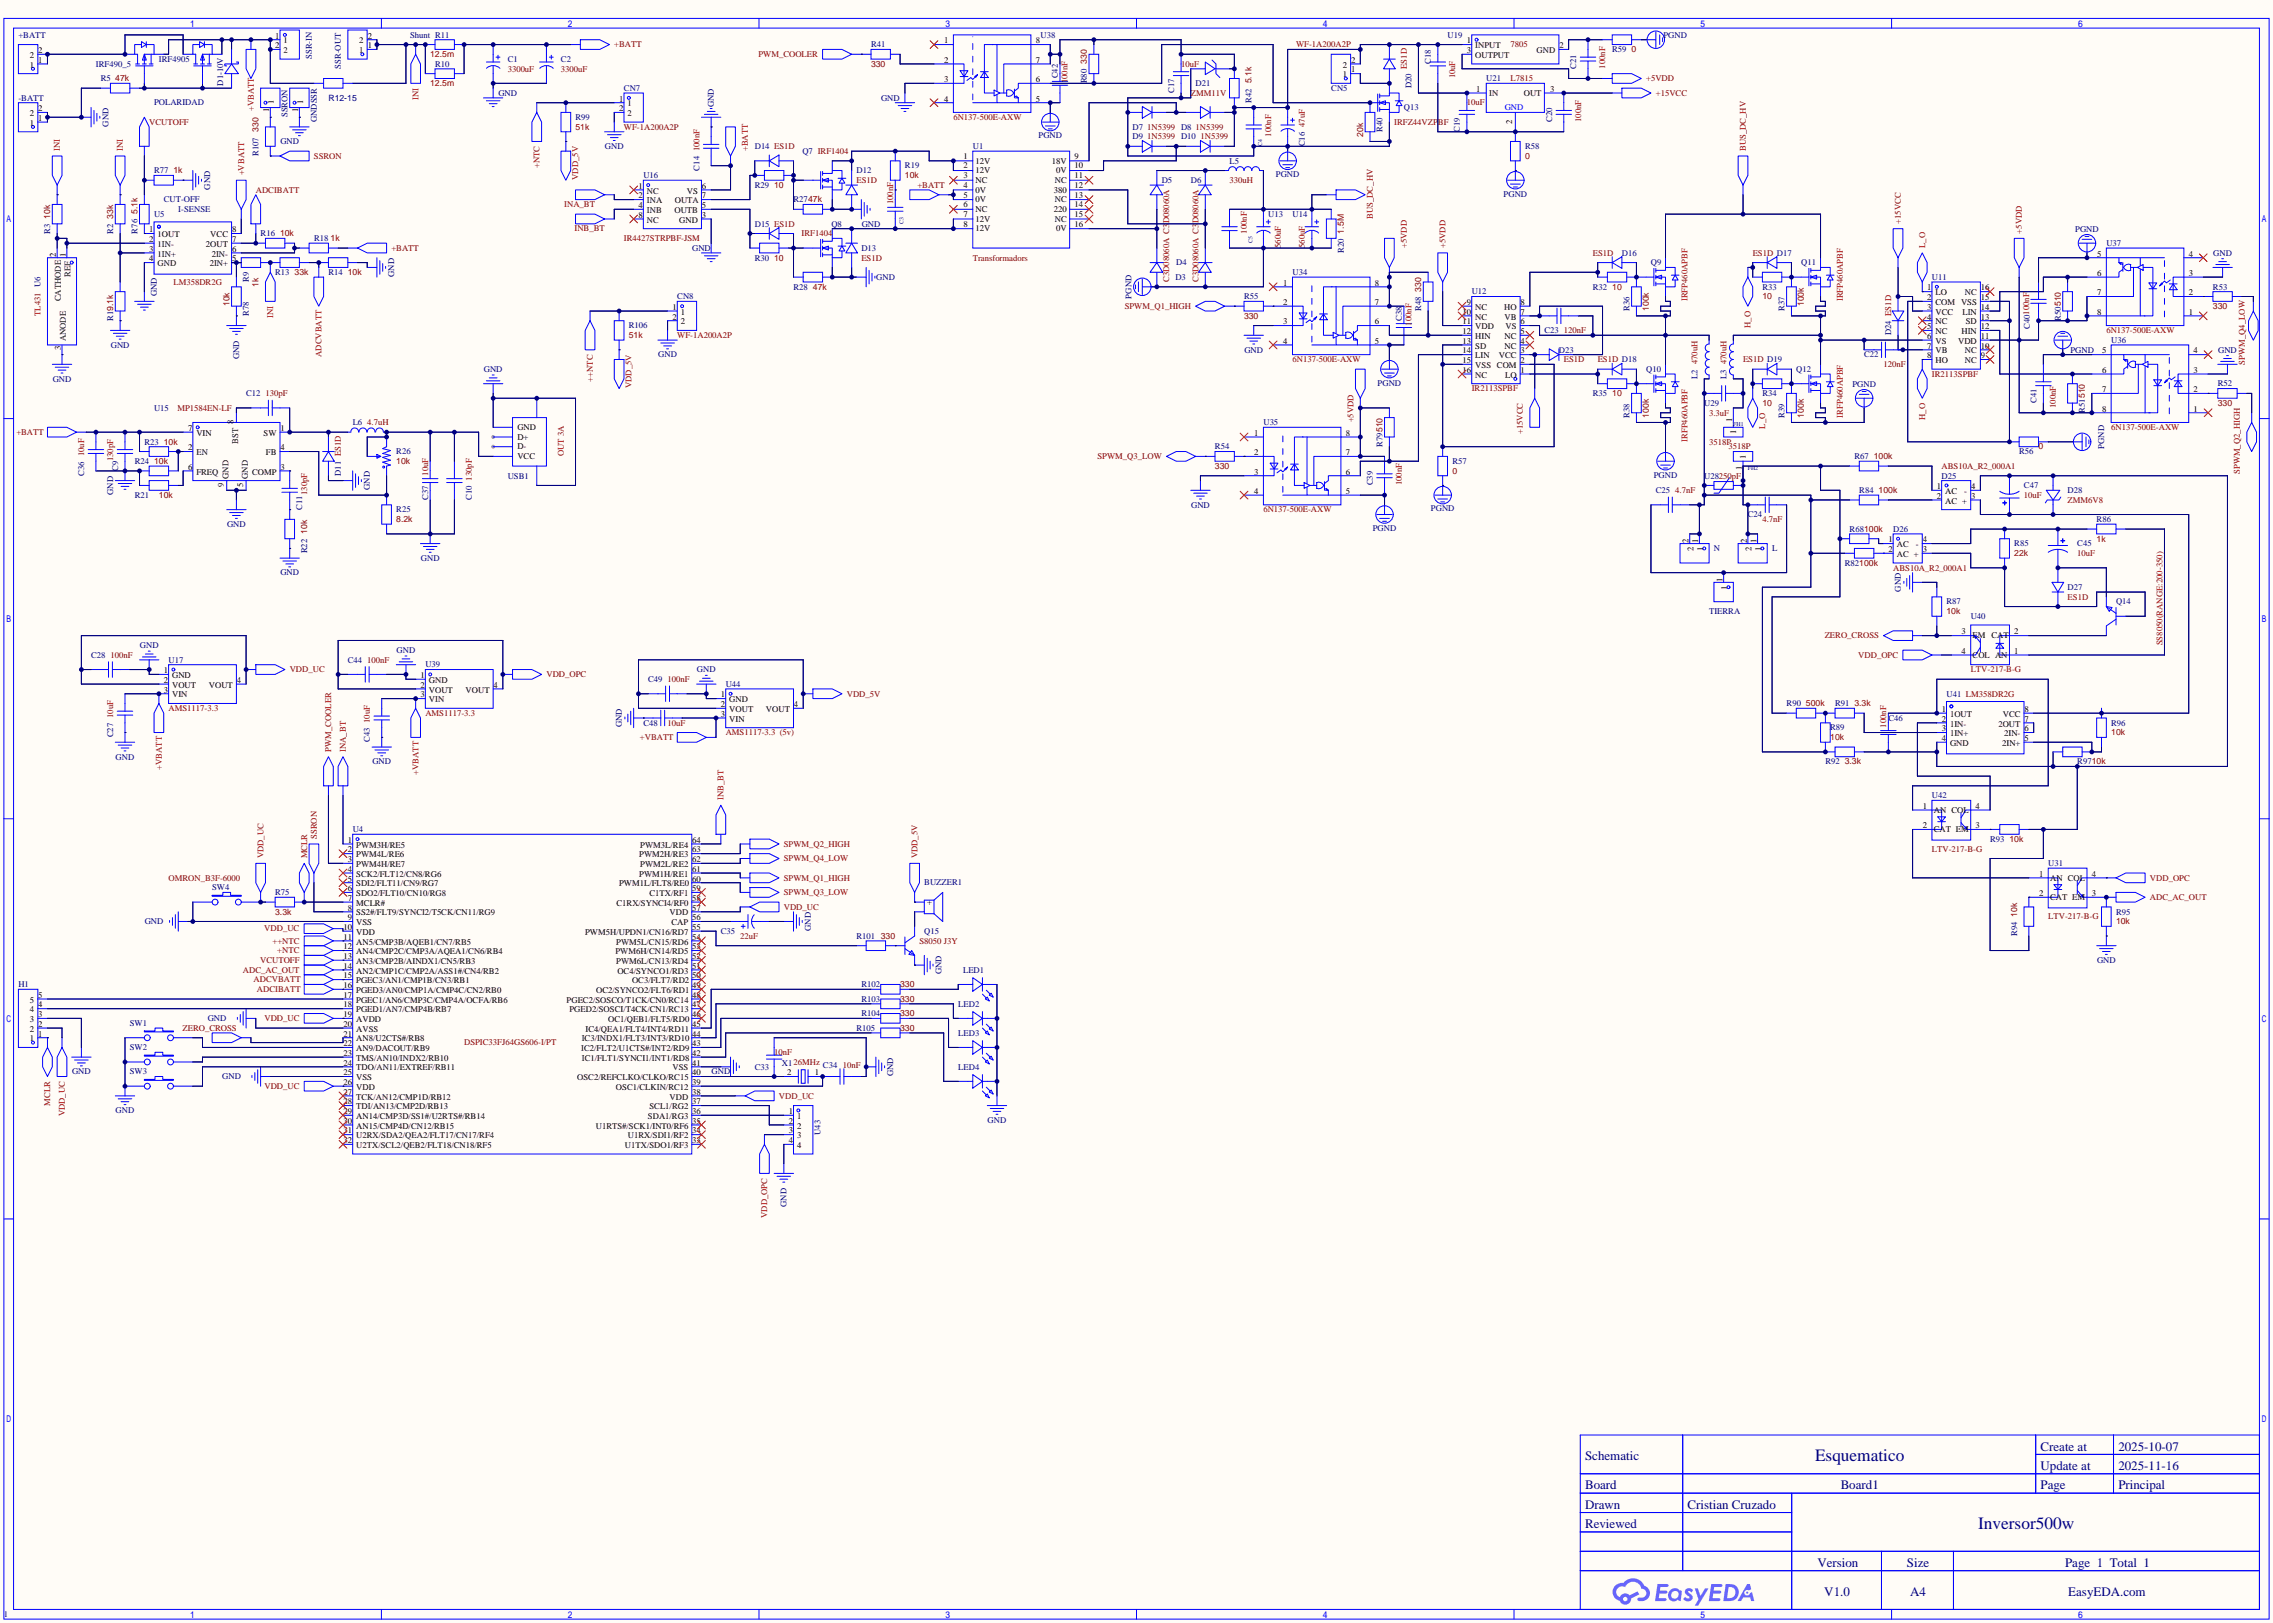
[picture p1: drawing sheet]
<svg xmlns="http://www.w3.org/2000/svg" width="596mm" height="425mm" viewBox="0 0 596 425" stroke-linecap="round" stroke-linejoin="round" font-family="sans-serif">
<defs><g id="words">
<g font-size="4.5" fill="#000080">
<text x="475.8" y="383.1">Esquematico</text>
<text x="518.6" y="400.8">Inversor500w</text>
</g>
<g font-size="3.4" fill="#000080">
<text x="415.5" y="382.8">Schematic</text>
<text x="534.9" y="380.2">Create at</text>
<text x="555.3" y="380.2">2025-10-07</text>
<text x="534.9" y="385.3">Update at</text>
<text x="555.3" y="385.3">2025-11-16</text>
<text x="415.5" y="390.4">Board</text>
<text x="415.5" y="395.5">Drawn</text>
<text x="442.4" y="395.5">Cristian Cruzado</text>
<text x="482.5" y="390.4">Board1</text>
<text x="534.9" y="390.4">Page</text>
<text x="555.3" y="390.4">Principal</text>
<text x="415.5" y="400.6">Reviewed</text>
<text x="476.4" y="410.7">Version</text>
<text x="499.9" y="410.7">Size</text>
<text x="541.4" y="410.7">Page 1 Total 1</text>
<text x="478.3" y="418.3">V1.0</text>
<text x="500.7" y="418.3">A4</text>
<text x="542.2" y="418.3">EasyEDA.com</text>
</g>
<g font-size="2.3" fill="#000080">
<text x="4.8" y="9.9">+BATT</text>
<text x="107.5" y="9.9">Shunt R11</text>
<text x="272.8" y="9.9">U38</text>
<text x="379.5" y="9.9">U19</text>
<text x="436.1" y="9.9">PGND</text>
<text x="25.1" y="17.5">IRF490_5</text>
<text x="41.7" y="16.2">IRF4905</text>
<text x="81.8" y="15.5" transform="rotate(-90 81.8 15.5)">SSR-IN</text>
<text x="114" y="17.5">R10</text>
<text x="133.1" y="16.2">C1</text>
<text x="147.1" y="16.2">C2</text>
<text x="228.3" y="12.4">R41</text>
<text x="375.1" y="16.8" transform="rotate(-90 375.1 16.8)">C18</text>
<text x="422.7" y="13.7">R59</text>
<text x="26.4" y="21.3">R5</text>
<text x="58.5" y="22.5" transform="rotate(-90 58.5 22.5)">D1-10V</text>
<text x="89.4" y="18" transform="rotate(-90 89.4 18)">SSR-OUT</text>
<text x="163.6" y="23.8">CN7</text>
<text x="277.3" y="20.6" transform="rotate(-90 277.3 20.6)">C42</text>
<text x="285" y="21.8" transform="rotate(-90 285 21.8)">R80</text>
<text x="313.4" y="22.6">D21</text>
<text x="349" y="23.8">CN5</text>
<text x="370" y="23.1" transform="rotate(-90 370 23.1)">D20</text>
<text x="389.6" y="21.3">U21</text>
<text x="413.2" y="18" transform="rotate(-90 413.2 18)">C21</text>
<text x="4.8" y="26.4">-BATT</text>
<text x="40.4" y="27.7">POLARIDAD</text>
<text x="86.1" y="26.4">R12-15</text>
<text x="130.6" y="25.1">GND</text>
<text x="187.2" y="28.1" transform="rotate(-90 187.2 28.1)">GND</text>
<text x="231" y="26.4">GND</text>
<text x="307.8" y="24.4" transform="rotate(-90 307.8 24.4)">C17</text>
<text x="328.1" y="26.9" transform="rotate(-90 328.1 26.9)">R42</text>
<text x="368" y="28.9">Q13</text>
<text x="28.4" y="33.2" transform="rotate(-90 28.4 33.2)">GND</text>
<text x="75.4" y="30.7" transform="rotate(-90 75.4 30.7)">SSRON</text>
<text x="83" y="32" transform="rotate(-90 83 32)">GNDSSR</text>
<text x="150.9" y="31.5">R99</text>
<text x="296.9" y="34">D7</text>
<text x="362.4" y="34.5" transform="rotate(-90 362.4 34.5)">R40</text>
<text x="382.7" y="34.5" transform="rotate(-90 382.7 34.5)">C19</text>
<text x="406.9" y="32" transform="rotate(-90 406.9 32)">C20</text>
<text x="67.8" y="40.9" transform="rotate(-90 67.8 40.9)">R107</text>
<text x="73.5" y="37.8">GND</text>
<text x="158.6" y="39.1">GND</text>
<text x="197.9" y="39.1">D14 ES1D</text>
<text x="210.3" y="40.4">Q7 IRF1404</text>
<text x="255" y="39.1">U1</text>
<text x="272.3" y="36.3">PGND</text>
<text x="296.9" y="36.5">D9</text>
<text x="342.1" y="38.4" transform="rotate(-90 342.1 38.4)">C16</text>
<text x="399.8" y="39.1">R58</text>
<text x="40.4" y="45.4">R77</text>
<text x="168.7" y="46.7">U16</text>
<text x="183.4" y="44.7" transform="rotate(-90 183.4 44.7)">C14</text>
<text x="224.5" y="45.4">D12</text>
<text x="237.2" y="44.2">R19</text>
<text x="304.5" y="48">D5</text>
<text x="312.2" y="48">D6</text>
<text x="322.3" y="42.9">L5</text>
<text x="334.5" y="46.4">PGND</text>
<text x="42.9" y="53.1">CUT-OFF</text>
<text x="55.1" y="49.7" transform="rotate(-90 55.1 49.7)">GND</text>
<text x="197.9" y="49.2">R29</text>
<text x="208" y="53.1">R2747k</text>
<text x="394.2" y="51.5">PGND</text>
<text x="40.4" y="56.9">U5</text>
<text x="46.7" y="55.6">I-SENSE</text>
<text x="197.9" y="59.4">D15 ES1D</text>
<text x="218" y="59.4">Q8</text>
<text x="225.9" y="59.4">GND</text>
<text x="332.5" y="56.9">U13</text>
<text x="338.8" y="56.9">U14</text>
<text x="13.2" y="61.2" transform="rotate(-90 13.2 61.2)">R3</text>
<text x="29.7" y="61.2" transform="rotate(-90 29.7 61.2)">R2</text>
<text x="36" y="61.2" transform="rotate(-90 36 61.2)">R76</text>
<text x="68.3" y="61.9">R16</text>
<text x="82.3" y="63.2">R18</text>
<text x="181.4" y="65.8">GND</text>
<text x="225.8" y="65.8">D13</text>
<text x="544" y="60.9">PGND</text>
<text x="552.2" y="64.5">U37</text>
<text x="197.9" y="68.3">R30</text>
<text x="308.4" y="69.6">D4</text>
<text x="352.3" y="66.3" transform="rotate(-90 352.3 66.3)">R20</text>
<text x="425.2" y="67">D16</text>
<text x="432.8" y="69.6">Q9</text>
<text x="472.2" y="69.6">Q11</text>
<text x="580.2" y="67">GND</text>
<text x="41.1" y="77.6" transform="rotate(-90 41.1 77.6)">GND</text>
<text x="65.2" y="73.9" transform="rotate(-90 65.2 73.9)">R9</text>
<text x="72.1" y="72.1">R13</text>
<text x="86.1" y="72.1">R14</text>
<text x="103.3" y="72.6" transform="rotate(-90 103.3 72.6)">GND</text>
<text x="208" y="75.9">R28</text>
<text x="229.7" y="73.4">GND</text>
<text x="308.1" y="73.4">D3</text>
<text x="338.8" y="72.1">U34</text>
<text x="385.8" y="77.2">U12</text>
<text x="417.6" y="75.9">R32</text>
<text x="462" y="75.9">R33</text>
<text x="506.5" y="73.4">U11</text>
<text x="580.1" y="75.9">R53</text>
<text x="65.2" y="82.8" transform="rotate(-90 65.2 82.8)">R78</text>
<text x="177.5" y="78.5">CN8</text>
<text x="296.6" y="78.3" transform="rotate(-90 296.6 78.3)">PGND</text>
<text x="326.1" y="78.5">R55</text>
<text x="372.6" y="81.5" transform="rotate(-90 372.6 81.5)">R48</text>
<text x="427.2" y="81.5" transform="rotate(-90 427.2 81.5)">R36</text>
<text x="467.8" y="81.5" transform="rotate(-90 467.8 81.5)">R37</text>
<text x="29.7" y="84.1" transform="rotate(-90 29.7 84.1)">R19.1k</text>
<text x="164.8" y="86.1">R106</text>
<text x="367.5" y="84.1" transform="rotate(-90 367.5 84.1)">C38</text>
<text x="404.9" y="87.3">C23</text>
<text x="495.8" y="87.9" transform="rotate(-90 495.8 87.9)">D24 ES1D</text>
<text x="532.1" y="86.3" transform="rotate(-90 532.1 86.3)">C40100nF</text>
<text x="540.2" y="84.1" transform="rotate(-90 540.2 84.1)">R50510</text>
<text x="553.5" y="89.9">U36</text>
<text x="29" y="91.2">GND</text>
<text x="62.7" y="94.1" transform="rotate(-90 62.7 94.1)">GND</text>
<text x="172.6" y="93.7">GND</text>
<text x="326.2" y="92.4">GND</text>
<text x="408.7" y="92.4">D23</text>
<text x="488.7" y="93.7">C22</text>
<text x="542.8" y="92.4">PGND</text>
<text x="581.5" y="92.4">GND</text>
<text x="13.8" y="100">GND</text>
<text x="126.8" y="97.5">GND</text>
<text x="361.2" y="101.1">PGND</text>
<text x="431.5" y="97.5">Q10</text>
<text x="445" y="99.3" transform="rotate(-90 445 99.3)">L2</text>
<text x="452.6" y="99.3" transform="rotate(-90 452.6 99.3)">L3</text>
<text x="470.9" y="97.5">Q12</text>
<text x="485.6" y="101.6">PGND</text>
<text x="581.4" y="101.3">R52</text>
<text x="40.4" y="107.7">U15</text>
<text x="64.5" y="103.9">C12</text>
<text x="417.6" y="103.9">R35</text>
<text x="446.8" y="106.4">U29</text>
<text x="462" y="103.9">R34</text>
<text x="533.9" y="105.7" transform="rotate(-90 533.9 105.7)">C41</text>
<text x="92.5" y="111.5">L6</text>
<text x="331.2" y="111.5">U35</text>
<text x="427.2" y="109.5" transform="rotate(-90 427.2 109.5)">R38</text>
<text x="467.8" y="109.5" transform="rotate(-90 467.8 109.5)">R39</text>
<text x="546.6" y="108.2" transform="rotate(-90 546.6 108.2)">R51510</text>
<text x="37.8" y="116.6">R23</text>
<text x="103.9" y="119.1">R26</text>
<text x="318.5" y="117.8">R54</text>
<text x="362.4" y="117.1" transform="rotate(-90 362.4 117.1)">R79510</text>
<text x="529.3" y="119.1">R56</text>
<text x="551.7" y="117.6" transform="rotate(-90 551.7 117.6)">PGND</text>
<text x="22.1" y="124.7" transform="rotate(-90 22.1 124.7)">C36</text>
<text x="31" y="123.4" transform="rotate(-90 31 123.4)">C9</text>
<text x="35.3" y="121.6">R24</text>
<text x="89.4" y="124.7" transform="rotate(-90 89.4 124.7)">D11 ES1D</text>
<text x="133.1" y="125.4">USB1</text>
<text x="380.7" y="121.6">R57</text>
<text x="433.6" y="125.2">PGND</text>
<text x="446.8" y="125.4">U28250pF</text>
<text x="486.2" y="120.4">R67</text>
<text x="509" y="125.4">D25</text>
<text x="29.7" y="129.7" transform="rotate(-90 29.7 129.7)">GND</text>
<text x="35.3" y="130.5">R21</text>
<text x="97" y="128.4" transform="rotate(-90 97 128.4)">GND</text>
<text x="112.2" y="131.1" transform="rotate(-90 112.2 131.1)">C37</text>
<text x="123.7" y="131.1" transform="rotate(-90 123.7 131.1)">C10</text>
<text x="359.9" y="127.3" transform="rotate(-90 359.9 127.3)">C39</text>
<text x="434.1" y="129.3">C25</text>
<text x="487.4" y="129.3">R84</text>
<text x="530.6" y="128">C47</text>
<text x="542" y="129.3">D28</text>
<text x="79.2" y="133.6" transform="rotate(-90 79.2 133.6)">C11</text>
<text x="103.9" y="134.3">R25</text>
<text x="312.3" y="133.1">GND</text>
<text x="375.1" y="134.1">PGND</text>
<text x="458.2" y="135.6">C24</text>
<text x="549.7" y="136.9">R86</text>
<text x="59.5" y="138.1">GND</text>
<text x="359.9" y="139.2">PGND</text>
<text x="484.9" y="139.4">R68100k</text>
<text x="496.3" y="139.4">D26</text>
<text x="528.1" y="143.2">R85</text>
<text x="544.6" y="143.2">C45</text>
<text x="80.5" y="145" transform="rotate(-90 80.5 145)">R22</text>
<text x="110.3" y="147">GND</text>
<text x="449.3" y="144.5">N</text>
<text x="464.6" y="144.5">L</text>
<text x="483.6" y="148.3">R82100k</text>
<text x="73.5" y="150.8">GND</text>
<text x="498.3" y="155.1" transform="rotate(-90 498.3 155.1)">GND</text>
<text x="542" y="154.7">D27</text>
<text x="448.1" y="161">TIERRA</text>
<text x="510.3" y="158.5">R87</text>
<text x="554.7" y="158.5">Q14</text>
<text x="516.6" y="162.3">U40</text>
<text x="23.9" y="172.4">C28</text>
<text x="36.7" y="169.9">GND</text>
<text x="44.2" y="173.7">U17</text>
<text x="91.2" y="173.7">C44</text>
<text x="104" y="171.2">GND</text>
<text x="111.5" y="175">U39</text>
<text x="169.9" y="178.8">C49</text>
<text x="182.7" y="176.2">GND</text>
<text x="190.2" y="180.1">U44</text>
<text x="468.4" y="185.1">R90</text>
<text x="481.1" y="185.1">R91</text>
<text x="510.3" y="182.6">U41 LM358DR2G</text>
<text x="163" y="190.7" transform="rotate(-90 163 190.7)">GND</text>
<text x="168.7" y="190.2">C48</text>
<text x="479.8" y="191.5">R89</text>
<text x="495.1" y="188.9">C46</text>
<text x="553.5" y="190.2">R96</text>
<text x="29.7" y="193.3" transform="rotate(-90 29.7 193.3)">C27</text>
<text x="97" y="194.6" transform="rotate(-90 97 194.6)">C43</text>
<text x="30.3" y="199.1">GND</text>
<text x="97.6" y="200.4">GND</text>
<text x="478.5" y="200.4">R92</text>
<text x="544.6" y="200.4">R9710k</text>
<text x="506.5" y="209.3">U42</text>
<text x="92.5" y="218.2">U4</text>
<text x="521.7" y="220.7">R93</text>
<text x="537" y="227">U31</text>
<text x="55.6" y="233.4">SW4</text>
<text x="242.3" y="232.1">BUZZER1</text>
<text x="72.1" y="234.7">R75</text>
<text x="554.7" y="239.7">R95</text>
<text x="37.9" y="242.3">GND</text>
<text x="189" y="244.8">C35</text>
<text x="212.6" y="244" transform="rotate(-90 212.6 244)">GND</text>
<text x="242.3" y="244.8">Q15</text>
<text x="528.8" y="245.4" transform="rotate(-90 528.8 245.4)">R94</text>
<text x="224.5" y="246.1">R101</text>
<text x="246.9" y="255.4" transform="rotate(-90 246.9 255.4)">GND</text>
<text x="252.5" y="255">LED1</text>
<text x="549.7" y="252.4">GND</text>
<text x="4.8" y="258.8">H1</text>
<text x="225.8" y="258.8">R102</text>
<text x="225.8" y="262.6">R103</text>
<text x="251.2" y="263.9">LED2</text>
<text x="34" y="269">SW1</text>
<text x="54.4" y="267.7">GND</text>
<text x="225.8" y="266.4">R104</text>
<text x="34" y="275.3">SW2</text>
<text x="224.5" y="270.2">R105</text>
<text x="251.2" y="271.5">LED3</text>
<text x="18.9" y="281.7">GND</text>
<text x="34" y="281.7">SW3</text>
<text x="186.5" y="281.7">GND</text>
<text x="197.9" y="280.4">C33</text>
<text x="205" y="279.4">X126MHz C34</text>
<text x="251.2" y="280.4">LED4</text>
<text x="58.3" y="282.9">GND</text>
<text x="234.2" y="282.1" transform="rotate(-90 234.2 282.1)">GND</text>
<text x="30.3" y="291.8">GND</text>
<text x="215.1" y="297.5" transform="rotate(-90 215.1 297.5)">U43</text>
<text x="258.9" y="294.4">GND</text>
<text x="206.2" y="316.4" transform="rotate(-90 206.2 316.4)">GND</text>
<text x="1" y="423.9">1</text>
</g>
<g font-size="2.3">
<text x="72.1" y="10.1">1</text>
<text x="74.3" y="11.4">1</text>
<text x="94.2" y="11.4">2</text>
<text x="96.4" y="10.1">2</text>
<text x="247.5" y="11.4">1</text>
<text x="271.5" y="11.4">8</text>
<text x="384.6" y="11.4">1</text>
<text x="7.8" y="17.7">1</text>
<text x="7.8" y="15.2">2</text>
<text x="10" y="16.5">1</text>
<text x="10" y="13.9">2</text>
<text x="72.1" y="12.6">2</text>
<text x="74.3" y="13.9">2</text>
<text x="94.2" y="13.9">1</text>
<text x="96.4" y="12.6">1</text>
<text x="247.5" y="16.5">2</text>
<text x="271.5" y="16.5">7</text>
<text x="352" y="17.7">2</text>
<text x="354.2" y="16.5">2</text>
<text x="384.6" y="13.9">3</text>
<text x="386.8" y="12.6">INPUT</text>
<text x="386.8" y="15.2">OUTPUT</text>
<text x="402.8" y="13.9">GND</text>
<text x="408.8" y="12.6">2</text>
<text x="247.5" y="21.5">3</text>
<text x="271.5" y="21.5">6</text>
<text x="352" y="20.3">1</text>
<text x="354.2" y="19">1</text>
<text x="10" y="29.2">2</text>
<text x="70.6" y="29.5" transform="rotate(-90 70.6 29.5)">1</text>
<text x="71.8" y="27.3" transform="rotate(-90 71.8 27.3)">1</text>
<text x="78.2" y="29.5" transform="rotate(-90 78.2 29.5)">1</text>
<text x="79.4" y="27.3" transform="rotate(-90 79.4 27.3)">1</text>
<text x="162.3" y="29.2">2</text>
<text x="162.3" y="26.6">1</text>
<text x="164.5" y="27.9">1</text>
<text x="247.5" y="26.6">4</text>
<text x="271.5" y="26.6">5</text>
<text x="387" y="24.1">1</text>
<text x="390.4" y="25.1">IN</text>
<text x="399.5" y="25.1">OUT</text>
<text x="406.4" y="24.1">3</text>
<text x="7.8" y="33">1</text>
<text x="7.8" y="30.4">2</text>
<text x="10" y="31.7">1</text>
<text x="164.5" y="30.4">2</text>
<text x="396.5" y="32.6" transform="rotate(-90 396.5 32.6)">2</text>
<text x="252.6" y="41.6">1</text>
<text x="281.7" y="41.6">9</text>
<text x="252.6" y="46.7">3</text>
<text x="252.6" y="44.2">2</text>
<text x="255.8" y="48">NC</text>
<text x="255.8" y="45.4">12V</text>
<text x="255.8" y="42.9">12V</text>
<text x="275.8" y="42.9">18V</text>
<text x="276.5" y="48">NC</text>
<text x="276.9" y="45.4">0V</text>
<text x="281.7" y="46.7">11</text>
<text x="281.7" y="44.2">10</text>
<text x="167.4" y="49.5">1</text>
<text x="167.4" y="52">2</text>
<text x="169.6" y="50.7">NC</text>
<text x="169.6" y="53.3">INA</text>
<text x="176.9" y="53.3">OUTA</text>
<text x="180.1" y="50.7">VS</text>
<text x="184" y="49.5">6</text>
<text x="184" y="52">7</text>
<text x="252.6" y="51.8">5</text>
<text x="252.6" y="49.2">4</text>
<text x="255.8" y="53.1">0V</text>
<text x="255.8" y="50.5">0V</text>
<text x="276.3" y="50.5">380</text>
<text x="276.5" y="53.1">NC</text>
<text x="281.7" y="51.8">13</text>
<text x="281.7" y="49.2">12</text>
<text x="167.4" y="54.6">4</text>
<text x="167.4" y="57.1">8</text>
<text x="169.6" y="55.8">INB</text>
<text x="169.6" y="58.4">NC</text>
<text x="176.8" y="55.8">OUTB</text>
<text x="178.1" y="58.4">GND</text>
<text x="184" y="57.1">3</text>
<text x="184" y="54.6">5</text>
<text x="252.6" y="59.4">8</text>
<text x="252.6" y="56.9">7</text>
<text x="252.6" y="54.3">6</text>
<text x="255.8" y="58.1">12V</text>
<text x="255.8" y="55.6">NC</text>
<text x="276.3" y="55.6">220</text>
<text x="276.5" y="58.1">NC</text>
<text x="281.7" y="59.4">16</text>
<text x="281.7" y="56.9">15</text>
<text x="281.7" y="54.3">14</text>
<text x="39.1" y="60.9">1</text>
<text x="39.1" y="63.4">2</text>
<text x="39.1" y="66">3</text>
<text x="41.3" y="62.2">1OUT</text>
<text x="41.3" y="64.7">1IN-</text>
<text x="54" y="64.7">2OUT</text>
<text x="55.1" y="62.2">VCC</text>
<text x="60.8" y="66">6</text>
<text x="60.8" y="63.4">7</text>
<text x="60.8" y="60.9">8</text>
<text x="255.8" y="60.7">12V</text>
<text x="276.9" y="60.7">0V</text>
<text x="14.7" y="67.4" transform="rotate(-90 14.7 67.4)">2</text>
<text x="17.2" y="67.4" transform="rotate(-90 17.2 67.4)">1</text>
<text x="39.1" y="68.5">4</text>
<text x="41.3" y="67.3">1IN+</text>
<text x="41.3" y="69.8">GND</text>
<text x="55" y="69.8">2IN+</text>
<text x="55.5" y="67.3">2IN-</text>
<text x="60.8" y="68.5">5</text>
<text x="549.8" y="67.3">5</text>
<text x="573.8" y="67.3">4</text>
<text x="18.5" y="72.6" transform="rotate(-90 18.5 72.6)">REF</text>
<text x="336.4" y="74.9">1</text>
<text x="360.4" y="74.9">8</text>
<text x="505.2" y="76.1">1</text>
<text x="507.4" y="77.4">LO</text>
<text x="515.1" y="77.4">NC</text>
<text x="519.3" y="76.1">16</text>
<text x="549.8" y="77.4">7</text>
<text x="549.8" y="72.3">6</text>
<text x="573.8" y="72.3">3</text>
<text x="573.8" y="77.4">2</text>
<text x="15.9" y="79" transform="rotate(-90 15.9 79)">CATHODE</text>
<text x="176.3" y="83.8">2</text>
<text x="176.3" y="81.2">1</text>
<text x="178.5" y="82.5">1</text>
<text x="336.4" y="80">2</text>
<text x="360.4" y="80">7</text>
<text x="383.4" y="82.5">10</text>
<text x="384.6" y="80">9</text>
<text x="386.8" y="81.2">NC</text>
<text x="386.8" y="83.8">NC</text>
<text x="394.3" y="81.2">HO</text>
<text x="394.5" y="83.8">VB</text>
<text x="398.7" y="82.5">7</text>
<text x="398.7" y="80">8</text>
<text x="505.2" y="78.7">2</text>
<text x="505.2" y="81.2">3</text>
<text x="505.2" y="83.8">4</text>
<text x="507.4" y="80">COM VSS</text>
<text x="507.4" y="82.5">VCC</text>
<text x="514.5" y="82.5">LIN</text>
<text x="519.3" y="83.8">13</text>
<text x="519.3" y="81.2">14</text>
<text x="519.3" y="78.7">15</text>
<text x="549.8" y="82.5">8</text>
<text x="573.8" y="82.5">1</text>
<text x="17.2" y="89.5" transform="rotate(-90 17.2 89.5)">ANODE</text>
<text x="178.5" y="85">2</text>
<text x="336.4" y="85">3</text>
<text x="360.4" y="85">6</text>
<text x="383.4" y="85">11</text>
<text x="383.4" y="87.6">12</text>
<text x="386.8" y="86.3">VDD</text>
<text x="386.8" y="88.8">HIN</text>
<text x="394.5" y="88.8">NC</text>
<text x="394.7" y="86.3">VS</text>
<text x="398.7" y="87.6">5</text>
<text x="398.7" y="85">6</text>
<text x="505.2" y="86.3">5</text>
<text x="505.2" y="88.8">6</text>
<text x="507.4" y="85">NC</text>
<text x="507.4" y="87.6">NC</text>
<text x="514.2" y="87.6">HIN</text>
<text x="515.4" y="85">SD</text>
<text x="519.3" y="88.8">11</text>
<text x="519.3" y="86.3">12</text>
<text x="15.9" y="91.7" transform="rotate(-90 15.9 91.7)">3</text>
<text x="336.4" y="90.1">4</text>
<text x="360.4" y="90.1">5</text>
<text x="383.4" y="90.1">13</text>
<text x="383.4" y="92.7">14</text>
<text x="383.4" y="95.2">15</text>
<text x="386.8" y="91.4">SD</text>
<text x="386.8" y="93.9">LIN</text>
<text x="393" y="93.9">VCC</text>
<text x="394.5" y="91.4">NC</text>
<text x="398.7" y="95.2">2</text>
<text x="398.7" y="92.7">3</text>
<text x="398.7" y="90.1">4</text>
<text x="505.2" y="91.4">7</text>
<text x="505.2" y="93.9">8</text>
<text x="507.4" y="90.1">VS</text>
<text x="507.4" y="92.7">VB</text>
<text x="507.4" y="95.2">HO</text>
<text x="513.3" y="90.1">VDD</text>
<text x="515.1" y="95.2">NC</text>
<text x="515.1" y="92.7">NC</text>
<text x="519.3" y="93.9">9</text>
<text x="519.3" y="91.4">10</text>
<text x="551.1" y="92.7">5</text>
<text x="575.1" y="92.7">4</text>
<text x="383.4" y="97.7">16</text>
<text x="386.8" y="96.5">VSS COM</text>
<text x="386.8" y="99">NC</text>
<text x="394.6" y="99">LO</text>
<text x="398.7" y="97.7">1</text>
<text x="551.1" y="97.7">6</text>
<text x="575.1" y="97.7">3</text>
<text x="551.1" y="107.9">8</text>
<text x="551.1" y="102.8">7</text>
<text x="575.1" y="102.8">2</text>
<text x="575.1" y="107.9">1</text>
<text x="49.3" y="113">7</text>
<text x="61.2" y="111.1" transform="rotate(-90 61.2 111.1)">8</text>
<text x="73.5" y="113">1</text>
<text x="135.6" y="112.7">GND</text>
<text x="454.1" y="110.7" transform="rotate(-90 454.1 110.7)">1</text>
<text x="455.1" y="113.7" transform="rotate(-90 455.1 113.7)">1</text>
<text x="49.3" y="118.1">2</text>
<text x="51.5" y="114.2">VIN</text>
<text x="51.5" y="119.3">EN</text>
<text x="62.4" y="116.3" transform="rotate(-90 62.4 116.3)">BST</text>
<text x="69.1" y="114.2">SW</text>
<text x="69.7" y="119.3">FB</text>
<text x="73.5" y="118.1">4</text>
<text x="135.6" y="117.8">D-</text>
<text x="135.6" y="115.3">D+</text>
<text x="328.8" y="119.3">2</text>
<text x="328.8" y="114.2">1</text>
<text x="352.8" y="114.2">8</text>
<text x="352.8" y="119.3">7</text>
<text x="49.3" y="123.1">6</text>
<text x="51.5" y="124.4">FREQ</text>
<text x="59.9" y="125.5" transform="rotate(-90 59.9 125.5)">GND</text>
<text x="65" y="125.5" transform="rotate(-90 65 125.5)">GND</text>
<text x="66.1" y="124.4">COMP</text>
<text x="73.5" y="123.1">3</text>
<text x="135.6" y="120.3">VCC</text>
<text x="328.8" y="124.4">3</text>
<text x="352.8" y="124.4">6</text>
<text x="456.6" y="123.3" transform="rotate(-90 456.6 123.3)">1</text>
<text x="457.7" y="120.4" transform="rotate(-90 457.7 120.4)">1</text>
<text x="58.6" y="127.7" transform="rotate(-90 58.6 127.7)">9</text>
<text x="63.7" y="127.7" transform="rotate(-90 63.7 127.7)">5</text>
<text x="328.8" y="129.5">4</text>
<text x="352.8" y="129.5">5</text>
<text x="507.8" y="128.2">1</text>
<text x="507.8" y="130.8">2</text>
<text x="510" y="129.5">AC</text>
<text x="514.9" y="129.5">-</text>
<text x="516.8" y="130.8">3</text>
<text x="516.8" y="128.2">4</text>
<text x="510" y="132">AC +</text>
<text x="442.7" y="142.4" transform="rotate(-90 442.7 142.4)">2</text>
<text x="445.2" y="142.4" transform="rotate(-90 445.2 142.4)">1</text>
<text x="457.9" y="142.4" transform="rotate(-90 457.9 142.4)">2</text>
<text x="460.4" y="142.4" transform="rotate(-90 460.4 142.4)">1</text>
<text x="495.1" y="142.2">1</text>
<text x="497.3" y="143.5">AC</text>
<text x="502.2" y="143.5">-</text>
<text x="504.1" y="142.2">4</text>
<text x="443.9" y="144.6" transform="rotate(-90 443.9 144.6)">2</text>
<text x="446.5" y="144.6" transform="rotate(-90 446.5 144.6)">1</text>
<text x="459.2" y="144.6" transform="rotate(-90 459.2 144.6)">2</text>
<text x="461.7" y="144.6" transform="rotate(-90 461.7 144.6)">1</text>
<text x="495.1" y="144.7">2</text>
<text x="497.3" y="146">AC +</text>
<text x="504.1" y="144.7">3</text>
<text x="451.6" y="152.5" transform="rotate(-90 451.6 152.5)">1</text>
<text x="452.8" y="154.7" transform="rotate(-90 452.8 154.7)">1</text>
<text x="514.2" y="166.3">3</text>
<text x="517.1" y="167.3">EM CAT</text>
<text x="528.1" y="166.3">2</text>
<text x="514.2" y="171.4">4</text>
<text x="517.1" y="172.4">COL AN</text>
<text x="528.1" y="171.4">1</text>
<text x="42.9" y="176.5">1</text>
<text x="42.9" y="179">2</text>
<text x="45.1" y="177.7">GND</text>
<text x="62.1" y="179">4</text>
<text x="110.2" y="177.7">1</text>
<text x="112.4" y="179">GND</text>
<text x="42.9" y="181.6">3</text>
<text x="45.1" y="180.3">VOUT</text>
<text x="45.1" y="182.8">VIN</text>
<text x="54.8" y="180.3">VOUT</text>
<text x="110.2" y="180.3">2</text>
<text x="110.2" y="182.8">3</text>
<text x="112.4" y="181.6">VOUT</text>
<text x="112.4" y="184.1">VIN</text>
<text x="122.1" y="181.6">VOUT</text>
<text x="129.4" y="180.3">4</text>
<text x="189" y="182.8">1</text>
<text x="189" y="185.4">2</text>
<text x="191.2" y="184.1">GND</text>
<text x="208.2" y="185.4">4</text>
<text x="189" y="187.9">3</text>
<text x="191.2" y="186.6">VOUT</text>
<text x="191.2" y="189.2">VIN</text>
<text x="200.8" y="186.6">VOUT</text>
<text x="509" y="186.6">1</text>
<text x="509" y="189.2">2</text>
<text x="509" y="191.7">3</text>
<text x="511.2" y="187.9">1OUT</text>
<text x="511.2" y="190.4">1IN-</text>
<text x="523.9" y="190.4">2OUT</text>
<text x="525" y="187.9">VCC</text>
<text x="530.7" y="191.7">6</text>
<text x="530.7" y="189.2">7</text>
<text x="530.7" y="186.6">8</text>
<text x="509" y="194.3">4</text>
<text x="511.2" y="193">1IN+</text>
<text x="511.2" y="195.5">GND</text>
<text x="524.9" y="195.5">2IN+</text>
<text x="525.4" y="193">2IN-</text>
<text x="530.7" y="194.3">5</text>
<text x="504.1" y="212">1</text>
<text x="507" y="213">AN COL</text>
<text x="517.9" y="212">4</text>
<text x="91.2" y="220.9">1</text>
<text x="181.5" y="220.9">64</text>
<text x="504.1" y="217.1">2</text>
<text x="507" y="218.1">CAT EM</text>
<text x="517.9" y="217.1">3</text>
<text x="91.2" y="223.5">2</text>
<text x="91.2" y="226">3</text>
<text x="93.4" y="222.2">PWM3H/RE5</text>
<text x="93.4" y="224.7">PWM4L/RE6</text>
<text x="93.4" y="227.3">PWM4H/RE7</text>
<text x="167.6" y="224.7">PWM2H/RE3</text>
<text x="167.9" y="227.3">PWM2L/RE2</text>
<text x="167.9" y="222.2">PWM3L/RE4</text>
<text x="181.5" y="226">62</text>
<text x="181.5" y="223.5">63</text>
<text x="91.2" y="228.5">4</text>
<text x="91.2" y="231.1">5</text>
<text x="91.2" y="233.6">6</text>
<text x="93.4" y="229.8">SCK2/FLT12/CN8/RG6</text>
<text x="93.4" y="232.4">SDI2/FLT11/CN9/RG7</text>
<text x="162.3" y="232.4">PWM1L/FLT8/RE0</text>
<text x="167.6" y="229.8">PWM1H/RE1</text>
<text x="181.5" y="233.6">59</text>
<text x="181.5" y="231.1">60</text>
<text x="181.5" y="228.5">61</text>
<text x="534.6" y="229.8">1</text>
<text x="537.5" y="230.8">AN COL</text>
<text x="548.4" y="229.8">4</text>
<text x="91.2" y="236.2">7</text>
<text x="91.2" y="238.7">8</text>
<text x="93.4" y="234.9">SDO2/FLT10/CN10/RG8</text>
<text x="93.4" y="237.4">MCLR#</text>
<text x="93.4" y="240">SS2#/FLT9/SYNCI2/T5CK/CN11/RG9</text>
<text x="161.6" y="237.4">C1RX/SYNCI4/RF0</text>
<text x="170.3" y="234.9">C1TX/RF1</text>
<text x="175.5" y="240">VDD</text>
<text x="181.5" y="238.7">57</text>
<text x="181.5" y="236.2">58</text>
<text x="243.1" y="237.2">+</text>
<text x="534.6" y="234.9">2</text>
<text x="537.5" y="235.9">CAT EM</text>
<text x="548.4" y="234.9">3</text>
<text x="90.1" y="243.8">10</text>
<text x="91.2" y="241.2">9</text>
<text x="93.4" y="242.5">VSS</text>
<text x="93.4" y="245.1">VDD</text>
<text x="153.4" y="245.1">PWM5H/UPDN1/CN16/RD7</text>
<text x="176" y="242.5">CAP</text>
<text x="181.5" y="243.8">55</text>
<text x="181.5" y="241.2">56</text>
<text x="90.1" y="246.3">11</text>
<text x="90.1" y="248.9">12</text>
<text x="90.1" y="251.4">13</text>
<text x="93.4" y="247.6">AN5/CMP3B/AQEB1/CN7/RB5</text>
<text x="93.4" y="250.1">AN4/CMP2C/CMP3A/AQEA1/CN6/RB4</text>
<text x="161.3" y="250.1">PWM6H/CN14/RD5</text>
<text x="161.6" y="247.6">PWM5L/CN15/RD6</text>
<text x="181.5" y="251.4">52</text>
<text x="181.5" y="248.9">53</text>
<text x="181.5" y="246.3">54</text>
<text x="90.1" y="253.9">14</text>
<text x="90.1" y="256.5">15</text>
<text x="93.4" y="252.7">AN3/CMP2B/AINDX1/CN5/RB3</text>
<text x="93.4" y="255.2">AN2/CMP1C/CMP2A/ASS1#/CN4/RB2</text>
<text x="93.4" y="257.8">PGEC3/AN1/CMP1B/CN3/RB1</text>
<text x="161.6" y="252.7">PWM6L/CN13/RD4</text>
<text x="161.8" y="255.2">OC4/SYNCO1/RD3</text>
<text x="165.7" y="257.8">OC3/FLT7/RD2</text>
<text x="181.5" y="256.5">50</text>
<text x="181.5" y="253.9">51</text>
<text x="7.8" y="262.8">5</text>
<text x="10" y="261.6">5</text>
<text x="90.1" y="259">16</text>
<text x="90.1" y="261.6">17</text>
<text x="93.4" y="260.3">PGED3/AN0/CMP1A/CMP4C/CN2/RB0</text>
<text x="93.4" y="262.8">PGEC1/AN6/CMP3C/CMP4A/OCFA/RB6</text>
<text x="148.6" y="262.8">PGEC2/SOSCO/T1CK/CN0/RC14</text>
<text x="156.3" y="260.3">OC2/SYNCO2/FLT6/RD1</text>
<text x="181.5" y="261.6">48</text>
<text x="181.5" y="259">49</text>
<text x="7.8" y="265.4">4</text>
<text x="7.8" y="267.9">3</text>
<text x="10" y="264.1">4</text>
<text x="10" y="266.6">3</text>
<text x="10" y="269.2">2</text>
<text x="90.1" y="264.1">18</text>
<text x="90.1" y="266.6">19</text>
<text x="90.1" y="269.2">20</text>
<text x="93.4" y="265.4">PGED1/AN7/CMP4B/RB7</text>
<text x="93.4" y="267.9">AVDD</text>
<text x="149.3" y="265.4">PGED2/SOSCI/T4CK/CN1/RC13</text>
<text x="159.4" y="267.9">OC1/QEB1/FLT5/RD0</text>
<text x="181.5" y="269.2">45</text>
<text x="181.5" y="266.6">46</text>
<text x="181.5" y="264.1">47</text>
<text x="7.8" y="270.5">2</text>
<text x="7.8" y="273">1</text>
<text x="10" y="271.7">1</text>
<text x="90.1" y="271.7">21</text>
<text x="90.1" y="274.3">22</text>
<text x="93.4" y="270.5">AVSS</text>
<text x="93.4" y="273">AN8/U2CTS#/RB8</text>
<text x="93.4" y="275.5">AN9/DACOUT/RB9</text>
<text x="152.4" y="275.5">IC2/FLT2/U1CTS#/INT2/RD9</text>
<text x="152.5" y="273">IC3/INDX1/FLT3/INT3/RD10</text>
<text x="153.5" y="270.5">IC4/QEA1/FLT4/INT4/RD11</text>
<text x="181.5" y="274.3">43</text>
<text x="181.5" y="271.7">44</text>
<text x="90.1" y="276.8">23</text>
<text x="90.1" y="279.3">24</text>
<text x="90.1" y="281.9">25</text>
<text x="93.4" y="278.1">TMS/AN10/INDX2/RB10</text>
<text x="93.4" y="280.6">TDO/AN11/EXTREF/RB11</text>
<text x="152.5" y="278.1">IC1/FLT1/SYNCI1/INT1/RD8</text>
<text x="176.3" y="280.6">VSS</text>
<text x="181.5" y="281.9">40</text>
<text x="181.5" y="279.3">41</text>
<text x="181.5" y="276.8">42</text>
<text x="206.4" y="281.9">2</text>
<text x="213.6" y="281.9">1</text>
<text x="90.1" y="284.4">26</text>
<text x="90.1" y="287">27</text>
<text x="93.4" y="283.2">VSS</text>
<text x="93.4" y="285.7">VDD</text>
<text x="151.3" y="283.2">OSC2/REFCLKO/CLKO/RC15</text>
<text x="161.5" y="285.7">OSC1/CLKIN/RC12</text>
<text x="181.5" y="287">38</text>
<text x="181.5" y="284.4">39</text>
<text x="90.1" y="289.5">28</text>
<text x="90.1" y="292">29</text>
<text x="93.4" y="288.2">TCK/AN12/CMP1D/RB12</text>
<text x="93.4" y="290.8">TDI/AN13/CMP2D/RB13</text>
<text x="93.4" y="293.3">AN14/CMP3D/SS1#/U2RTS#/RB14</text>
<text x="169.9" y="293.3">SDA1/RG3</text>
<text x="170.3" y="290.8">SCL1/RG2</text>
<text x="175.5" y="288.2">VDD</text>
<text x="181.5" y="292">36</text>
<text x="181.5" y="289.5">37</text>
<text x="206.8" y="292">1</text>
<text x="209" y="293.3">1</text>
<text x="90.1" y="294.6">30</text>
<text x="90.1" y="297.1">31</text>
<text x="90.1" y="299.7">32</text>
<text x="93.4" y="295.9">AN15/CMP4D/CN12/RB15</text>
<text x="93.4" y="298.4">U2RX/SDA2/QEA2/FLT17/CN17/RF4</text>
<text x="156.2" y="295.9">U1RTS#/SCK1/INT0/RF6</text>
<text x="164.6" y="298.4">U1RX/SDI1/RF2</text>
<text x="181.5" y="299.7">33</text>
<text x="181.5" y="297.1">34</text>
<text x="181.5" y="294.6">35</text>
<text x="206.8" y="294.6">2</text>
<text x="206.8" y="297.1">3</text>
<text x="206.8" y="299.7">4</text>
<text x="209" y="295.9">2</text>
<text x="209" y="298.4">3</text>
<text x="93.4" y="300.9">U2TX/SCL2/QEB2/FLT18/CN18/RF5</text>
<text x="163.8" y="300.9">U1TX/SDO1/RF3</text>
<text x="209" y="300.9">4</text>
</g>
<g font-size="2.3" fill="#800000">
<text x="112.8" y="15">12.5m</text>
<text x="161" y="12.4">+BATT</text>
<text x="198.8" y="15">PWM_COOLER</text>
<text x="228.3" y="17.5">330</text>
<text x="285" y="16.8" transform="rotate(-90 285 16.8)">330</text>
<text x="309.6" y="17.5">10uF</text>
<text x="339.8" y="12.4">WF-1A200A2P</text>
<text x="396" y="12.4">7805</text>
<text x="427.7" y="13.7">0</text>
<text x="30.2" y="21.3">47k</text>
<text x="112.8" y="22.6">12.5m</text>
<text x="133.1" y="18.8">3300uF</text>
<text x="147.1" y="18.8">3300uF</text>
<text x="279.9" y="21.8" transform="rotate(-90 279.9 21.8)">100nF</text>
<text x="328.1" y="21.8" transform="rotate(-90 328.1 21.8)">5.1k</text>
<text x="368.8" y="18" transform="rotate(-90 368.8 18)">ES1D</text>
<text x="381.5" y="20.6" transform="rotate(-90 381.5 20.6)">10uF</text>
<text x="396" y="21.3">L7815</text>
<text x="420.8" y="18" transform="rotate(-90 420.8 18)">100nF</text>
<text x="431.5" y="21.3">+5VDD</text>
<text x="66.5" y="29.1" transform="rotate(-90 66.5 29.1)">+VBATT</text>
<text x="109.7" y="26.2" transform="rotate(-90 109.7 26.2)">INI</text>
<text x="312.2" y="25.1">ZMM11V</text>
<text x="384.6" y="27.7">10uF</text>
<text x="434.1" y="25.1">+15VCC</text>
<text x="39.1" y="32.7">VCUTOFF</text>
<text x="67.8" y="34.5" transform="rotate(-90 67.8 34.5)">330</text>
<text x="150.9" y="34">51k</text>
<text x="163.6" y="34">WF-1A200A2P</text>
<text x="249.9" y="31.5">6N137-500E-AXW</text>
<text x="300.7" y="34">1N5399 D8</text>
<text x="313.4" y="34">1N5399</text>
<text x="333.2" y="35.8" transform="rotate(-90 333.2 35.8)">100nF</text>
<text x="342.1" y="33.3" transform="rotate(-90 342.1 33.3)">47uF</text>
<text x="357.3" y="35.8" transform="rotate(-90 357.3 35.8)">20k</text>
<text x="365.5" y="32.7">IRFZ44VZPBF</text>
<text x="414.5" y="32" transform="rotate(-90 414.5 32)">100nF</text>
<text x="15.7" y="39.6" transform="rotate(-90 15.7 39.6)">INI</text>
<text x="32.2" y="39.6" transform="rotate(-90 32.2 39.6)">INI</text>
<text x="82.3" y="41.6">SSRON</text>
<text x="183.4" y="39.6" transform="rotate(-90 183.4 39.6)">100nF</text>
<text x="196.1" y="39.6" transform="rotate(-90 196.1 39.6)">+BATT</text>
<text x="300.7" y="36.5">1N5399 D10</text>
<text x="314.7" y="36.5">1N5399</text>
<text x="399.8" y="41.6">0</text>
<text x="457.7" y="39.6" transform="rotate(-90 457.7 39.6)">BUS_DC_HV</text>
<text x="45.5" y="45.4">1k</text>
<text x="64" y="46" transform="rotate(-90 64 46)">+VBATT</text>
<text x="141.4" y="44.1" transform="rotate(-90 141.4 44.1)">+NTC</text>
<text x="151.6" y="47.2" transform="rotate(-90 151.6 47.2)">VDD_5V</text>
<text x="224.5" y="48">ES1D</text>
<text x="237.2" y="46.7">10k</text>
<text x="322.3" y="48">330uH</text>
<text x="67.1" y="50.5">ADCIBATT</text>
<text x="202.9" y="49.2">10</text>
<text x="234.2" y="53.6" transform="rotate(-90 234.2 53.6)">100nF</text>
<text x="240.5" y="49.2">+BATT</text>
<text x="13.2" y="57.4" transform="rotate(-90 13.2 57.4)">10k</text>
<text x="29.7" y="57.4" transform="rotate(-90 29.7 57.4)">33k</text>
<text x="36" y="56.1" transform="rotate(-90 36 56.1)">5.1k</text>
<text x="147.9" y="54.3">INA_BT</text>
<text x="359.9" y="57.4" transform="rotate(-90 359.9 57.4)">BUS_DC_HV</text>
<text x="498.3" y="58.7" transform="rotate(-90 498.3 58.7)">+15VCC</text>
<text x="73.4" y="61.9">10k</text>
<text x="86.6" y="63.2">1k</text>
<text x="102.6" y="65.8">+BATT</text>
<text x="150.6" y="60.7">INB_BT</text>
<text x="163.6" y="63.2">IR4427STRPBF-JSM</text>
<text x="210.2" y="61.9">IRF1404</text>
<text x="326.9" y="61.2" transform="rotate(-90 326.9 61.2)">100nF</text>
<text x="335.8" y="65" transform="rotate(-90 335.8 65)">560uF</text>
<text x="342.1" y="65" transform="rotate(-90 342.1 65)">560uF</text>
<text x="352.3" y="61.2" transform="rotate(-90 352.3 61.2)">1.5M</text>
<text x="368.8" y="65" transform="rotate(-90 368.8 65)">+5VDD</text>
<text x="378.9" y="65" transform="rotate(-90 378.9 65)">+5VDD</text>
<text x="504.7" y="65" transform="rotate(-90 504.7 65)">L_O</text>
<text x="530.1" y="61.2" transform="rotate(-90 530.1 61.2)">+5VDD</text>
<text x="202.9" y="68.3">10</text>
<text x="225.8" y="68.3">ES1D</text>
<text x="255" y="68.3">Transformadors</text>
<text x="417.6" y="67">ES1D</text>
<text x="459.5" y="67">ES1D D17</text>
<text x="45.5" y="74.6">LM358DR2G</text>
<text x="67.8" y="75.2" transform="rotate(-90 67.8 75.2)">1k</text>
<text x="77.2" y="72.1">33k</text>
<text x="91.2" y="72.1">10k</text>
<text x="213.1" y="75.9">47k</text>
<text x="306.5" y="73.9" transform="rotate(-90 306.5 73.9)">C3D08060A C3D08060A</text>
<text x="314.2" y="73.9" transform="rotate(-90 314.2 73.9)">C3D08060A C3D08060A</text>
<text x="372.6" y="76.5" transform="rotate(-90 372.6 76.5)">330</text>
<text x="422.7" y="75.9">10</text>
<text x="10.6" y="82.8" transform="rotate(-90 10.6 82.8)">TL431 U6</text>
<text x="60.2" y="80.3" transform="rotate(-90 60.2 80.3)">10k</text>
<text x="71.6" y="83.4" transform="rotate(-90 71.6 83.4)">INI</text>
<text x="294.8" y="81">SPWM_Q1_HIGH</text>
<text x="326.1" y="83.5">330</text>
<text x="432.3" y="81.5" transform="rotate(-90 432.3 81.5)">100k</text>
<text x="442.4" y="79" transform="rotate(-90 442.4 79)">IRFP460APBF</text>
<text x="462" y="78.5">10</text>
<text x="472.9" y="80.3" transform="rotate(-90 472.9 80.3)">100k</text>
<text x="483.1" y="79" transform="rotate(-90 483.1 79)">IRFP460APBF</text>
<text x="580.1" y="81">330</text>
<text x="164.8" y="88.6">51k</text>
<text x="177.5" y="88.6">WF-1A200A2P</text>
<text x="370" y="85.3" transform="rotate(-90 370 85.3)">100nF</text>
<text x="410" y="87.3">120nF</text>
<text x="458.9" y="85.9" transform="rotate(-90 458.9 85.9)">H_O</text>
<text x="552.2" y="87.3">6N137-500E-AXW</text>
<text x="84.3" y="93.6" transform="rotate(-90 84.3 93.6)">ADCVBATT</text>
<text x="338.8" y="95">6N137-500E-AXW</text>
<text x="410" y="95">ES1D</text>
<text x="418.8" y="95">ES1D D18</text>
<text x="445" y="95.5" transform="rotate(-90 445 95.5)">470uH</text>
<text x="452.6" y="95.5" transform="rotate(-90 452.6 95.5)">470uH</text>
<text x="456.9" y="95">ES1D D19</text>
<text x="588.5" y="95.6" transform="rotate(-90 588.5 95.6)">SPWM_Q4_LOW</text>
<text x="155.4" y="100" transform="rotate(-90 155.4 100)">++NTC</text>
<text x="165.6" y="101.8" transform="rotate(-90 165.6 101.8)">VDD_5V</text>
<text x="493.8" y="96.2">120nF</text>
<text x="506.5" y="98.8">IR2113SPBF</text>
<text x="46.5" y="107.7">MP1584EN-LF</text>
<text x="69.6" y="103.9">130pF</text>
<text x="385.8" y="102.6">IR2113SPBF</text>
<text x="422.7" y="103.9">10</text>
<text x="462" y="106.4">10</text>
<text x="539" y="106.9" transform="rotate(-90 539 106.9)">100nF</text>
<text x="581.4" y="106.4">330</text>
<text x="96.3" y="111.5">4.7uH</text>
<text x="354.8" y="110.7" transform="rotate(-90 354.8 110.7)">+5VDD</text>
<text x="399.3" y="113.8" transform="rotate(-90 399.3 113.8)">+15VCC</text>
<text x="432.3" y="109.5" transform="rotate(-90 432.3 109.5)">100k</text>
<text x="448.1" y="108.9">3.3uF</text>
<text x="462.8" y="112.4" transform="rotate(-90 462.8 112.4)">L_O</text>
<text x="472.9" y="109.5" transform="rotate(-90 472.9 109.5)">100k</text>
<text x="483.1" y="109.5" transform="rotate(-90 483.1 109.5)">IRFP460APBF</text>
<text x="504.7" y="110.1" transform="rotate(-90 504.7 110.1)">H_O</text>
<text x="553.5" y="112.7">6N137-500E-AXW</text>
<text x="4.3" y="114">+BATT</text>
<text x="22.1" y="119.6" transform="rotate(-90 22.1 119.6)">10uF</text>
<text x="42.9" y="116.6">10k</text>
<text x="147.8" y="119.6" transform="rotate(-90 147.8 119.6)">OUT 3A</text>
<text x="442.4" y="115.8" transform="rotate(-90 442.4 115.8)">IRFP460APBF</text>
<text x="448.1" y="116.6">3518P</text>
<text x="453.1" y="117.8">3518P</text>
<text x="534.4" y="117.8">0</text>
<text x="29.7" y="120.9" transform="rotate(-90 29.7 120.9)">130pF</text>
<text x="40.4" y="121.6">10k</text>
<text x="103.9" y="121.6">10k</text>
<text x="112.2" y="124.7" transform="rotate(-90 112.2 124.7)">10uF</text>
<text x="123.7" y="126" transform="rotate(-90 123.7 126)">130pF</text>
<text x="287.7" y="120.4">SPWM_Q3_LOW</text>
<text x="318.5" y="122.9">330</text>
<text x="380.7" y="124.2">0</text>
<text x="491.2" y="120.4">100k</text>
<text x="509" y="122.9">ABS10A_R2_000A1</text>
<text x="587.2" y="124.3" transform="rotate(-90 587.2 124.3)">SPWM_Q2_HIGH</text>
<text x="41.7" y="130.5">10k</text>
<text x="80.5" y="129.8" transform="rotate(-90 80.5 129.8)">130pF</text>
<text x="367.5" y="127.3" transform="rotate(-90 367.5 127.3)">100nF</text>
<text x="439.2" y="129.3">4.7nF</text>
<text x="492.5" y="129.3">100k</text>
<text x="530.6" y="130.5">10uF</text>
<text x="542" y="131.8">ZMM6V8</text>
<text x="103.9" y="136.9">8.2k</text>
<text x="331.2" y="134.3">6N137-500E-AXW</text>
<text x="462" y="136.9">4.7nF</text>
<text x="80.5" y="140" transform="rotate(-90 80.5 140)">10k</text>
<text x="549.7" y="142">1k</text>
<text x="496.3" y="149.6">ABS10A_R2_000A1</text>
<text x="528.1" y="145.8">22k</text>
<text x="544.6" y="145.8">10uF</text>
<text x="510.3" y="161">10k</text>
<text x="542" y="157.2">ES1D</text>
<text x="478.4" y="167.4">ZERO_CROSS</text>
<text x="29" y="172.4">100nF</text>
<text x="96.3" y="173.7">100nF</text>
<text x="487.2" y="172.4">VDD_OPC</text>
<text x="566.9" y="169.2" transform="rotate(-90 566.9 169.2)">SS8050(RANGE:200-350)</text>
<text x="75.9" y="176.2">VDD_UC</text>
<text x="143.3" y="177.5">VDD_OPC</text>
<text x="175" y="178.8">100nF</text>
<text x="516.6" y="176.2">LTV-217-B-G</text>
<text x="222" y="182.6">VDD_5V</text>
<text x="473.5" y="185.1">500k</text>
<text x="486.2" y="185.1">3.3k</text>
<text x="29.7" y="188.2" transform="rotate(-90 29.7 188.2)">10uF</text>
<text x="44.2" y="186.4">AMS1117-3.3</text>
<text x="97" y="189.5" transform="rotate(-90 97 189.5)">10uF</text>
<text x="111.5" y="187.7">AMS1117-3.3</text>
<text x="175" y="190.2">10uF</text>
<text x="494.5" y="190.8" transform="rotate(-90 494.5 190.8)">100nF</text>
<text x="86.8" y="197.1" transform="rotate(-90 86.8 197.1)">PWM_COOLER</text>
<text x="90.6" y="197.1" transform="rotate(-90 90.6 197.1)">INA_BT</text>
<text x="167.7" y="194">+VBATT</text>
<text x="190.2" y="192.8">AMS1117-3.3 (5v)</text>
<text x="479.8" y="194">10k</text>
<text x="553.5" y="192.8">10k</text>
<text x="42.4" y="201.8" transform="rotate(-90 42.4 201.8)">+VBATT</text>
<text x="109.7" y="203.1" transform="rotate(-90 109.7 203.1)">+VBATT</text>
<text x="483.6" y="200.4">3.3k</text>
<text x="189.7" y="209.8" transform="rotate(-90 189.7 209.8)">INB_BT</text>
<text x="83" y="220" transform="rotate(-90 83 220)">SSRON</text>
<text x="205.5" y="222">SPWM_Q2_HIGH</text>
<text x="526.8" y="220.7">10k</text>
<text x="69.1" y="225" transform="rotate(-90 69.1 225)">VDD_UC</text>
<text x="80.5" y="225" transform="rotate(-90 80.5 225)">MCLR</text>
<text x="205.5" y="225.8">SPWM_Q4_LOW</text>
<text x="240.5" y="225" transform="rotate(-90 240.5 225)">VDD_5V</text>
<text x="506.5" y="223.2">LTV-217-B-G</text>
<text x="44.2" y="230.9">OMRON_B3F-6000</text>
<text x="205.5" y="230.9">SPWM_Q1_HIGH</text>
<text x="563.6" y="230.9">VDD_OPC</text>
<text x="72.1" y="239.7">3.3k</text>
<text x="205.5" y="238.5">VDD_UC</text>
<text x="205.5" y="234.7">SPWM_Q3_LOW</text>
<text x="563.6" y="235.9">ADC_AC_OUT</text>
<text x="69.3" y="244.2">VDD_UC</text>
<text x="528.8" y="240.3" transform="rotate(-90 528.8 240.3)">10k</text>
<text x="537" y="241">LTV-217-B-G</text>
<text x="554.7" y="242.3">10k</text>
<text x="71.4" y="247.4">++NTC</text>
<text x="72.7" y="249.9">+NTC</text>
<text x="194.1" y="246.1">22uF</text>
<text x="230.9" y="246.1">330</text>
<text x="241" y="247.4">S8050 J3Y</text>
<text x="63.7" y="255">ADC_AC_OUT</text>
<text x="66.5" y="257.5">ADCVBATT</text>
<text x="68.2" y="252.4">VCUTOFF</text>
<text x="67.4" y="260.1">ADCIBATT</text>
<text x="236" y="258.8">330</text>
<text x="236" y="262.6">330</text>
<text x="69.3" y="267.7">VDD_UC</text>
<text x="236" y="266.4">330</text>
<text x="47.8" y="270.2">ZERO_CROSS</text>
<text x="121.7" y="274">DSPIC33FJ64GS606-I/PT</text>
<text x="236" y="270.2">330</text>
<text x="202.9" y="276.6">10nF</text>
<text x="221" y="279.9">10nF</text>
<text x="69.3" y="285.5">VDD_UC</text>
<text x="13.2" y="289.9" transform="rotate(-90 13.2 289.9)">MCLR</text>
<text x="17" y="292.6" transform="rotate(-90 17 292.6)">VDD_UC</text>
<text x="204.2" y="288">VDD_UC</text>
<text x="201.1" y="319.3" transform="rotate(-90 201.1 319.3)">VDD_OPC</text>
</g>
<text font-size="2.3" fill="#00f" x="394.5" y="28.8">GND</text>
<g font-size="1.5" fill="#000080">
<text x="330.8" y="38.4" transform="rotate(-90 330.8 38.4)">C4</text>
<text x="236.9" y="58.7" transform="rotate(-90 236.9 58.7)">C3</text>
<text x="328.3" y="63.8" transform="rotate(-90 328.3 63.8)">C5</text>
<text x="454.4" y="111.6">FH1</text>
<text x="458.2" y="123.1">FH2</text>
</g>
</g></defs>
<path d="M0 0h595.9v425.4h-595.9z" fill="#fffcf7"/>
<g fill="#999">
<circle cx="129.3" cy="117.1" r=".51"/>
<circle cx="129.3" cy="114.6" r=".51"/>
</g>
<g fill="none" stroke="#00f" stroke-width=".26">
<path d="M1 4.8h593.9v419.6h-593.9zM3.6 7.4h588.7v414.5h-588.7zM100 4.8v2.6M199 4.8v2.6M297.9 4.8v2.6M396.9 4.8v2.6M495.9 4.8v2.6M1 109.7h2.6M592.3 109.7h2.6M1 214.6h2.6M592.3 214.6h2.6M1 319.5h2.6"/>
<path d="M592.3 319.5h2.6M414.3 376.2h178v45.7h-178zM441.1 376.2v35.5M533.7 376.2v15.2M554.1 376.2v15.2M414.3 386.3h178M414.3 391.4h178M414.3 396.5h55.4M469.7 391.4v30.5M533.7 381.3h58.6M414.3 406.7h178M414.3 401.6h55.4"/>
<path d="M414.3 411.7h178M493.2 406.7v15.2M512.1 406.7v15.2M100 421.9v2.5M199 421.9v2.5M297.9 421.9v2.5M396.9 421.9v2.5M495.9 421.9v2.5"/>
</g>
<g fill="#5487ff">
<path d="M442 416.6a1.3 1.3 0 0 1 1.9 .3l-.4 .6a.47 .47 0 0 0-.4-.5 .47 .47 0 0 0-.6 .3l.2 .2a1.28 1.28 0 0 1 .7 2 1.53 1.53 0 0 1-2.1-.3l.5-.6 .8 .4a.31 .31 0 0 0 .3-.2 .31 .31 0 0 0-.3-.4 1.12 1.12 0 0 1-.6-1.8z"/>
<path d="M444.3 416.4h.8l.7 2 1.2-2h.9l-2.7 4.5h-.9l1-1.6z"/>
<path d="M434.5 415.2h2.5a.4 .4 0 0 1 .4 .4 .4 .4 0 0 1-.4 .4h-1.7l-.1 1h1.6l.3 .3-.4 .4h-1.7l-.1 1.2h1.6a.39 .39 0 0 1 .4 .4 .39 .39 0 0 1-.4 .4h-2.6z"/>
<path d="M448.6 415.2h2.5a.4 .4 0 0 1 .5 .4 .4 .4 0 0 1-.5 .4h-1.7l-.1 1h1.6l.3 .3-.4 .4h-1.7l-.1 1.2h1.6a.39 .39 0 0 1 .4 .4 .39 .39 0 0 1-.4 .4h-2.6z"/>
<path d="M458 415.2h.8l.3 1.4-.6 .3a.75 .75 0 0 0-1.2 .3 .75 .75 0 0 0 .5 1.1 .75 .75 0 0 0 1-.7l.5-.3 .6 2.4h-.8l-.3-1h-1.8l-.6 1h-.9z"/>
<path d="M452.4 415.2l-.6 4.5h1.4a2.27 2.27 0 0 0 2.6-2.3 2.27 2.27 0 0 0-2.7-2.2zM453.2 416a1.5 1.5 0 0 1 1.8 1.5 1.5 1.5 0 0 1-1.9 1.4h-.3z"/>
<path d="M437.8 416.9a1.6 1.6 0 0 0-.3 2.2 1.6 1.6 0 0 0 2.3 .3l.8 .3 .3-2.5-.1-.2-.5-.1a1.58 1.58 0 0 0-2.5 0zM438.4 417.4a.99 .99 0 0 1 1.7 .5 .99 .99 0 0 1-1.4 1.1 .98 .98 0 0 1-.3-1.6z"/>
<path d="M423.5 415.6a2.37 2.37 0 0 0 1.1 4 1.54 1.54 0 0 0 1.8 1 1.54 1.54 0 0 0 1.2-1.6l2.2-1.1-.5-.7-2.1 1a1.57 1.57 0 0 0-2.6 .5 1.5 1.5 0 0 1-.7-2.1 1.5 1.5 0 0 1 2.2-.5 2.27 2.27 0 0 1 2.3-1.4 2.27 2.27 0 0 1 2 1.8 1.16 1.16 0 0 1 1.2 1.1 1.16 1.16 0 0 1-1.1 1.2h-.7a.47 .47 0 0 0-.6 .4 .47 .47 0 0 0 .5 .5 2.14 2.14 0 0 0 2.7-1.3 2.14 2.14 0 0 0-1.4-2.7 3.2 3.2 0 0 0-5.4-.8l-1.1 .1zM425.5 419.2a.6 .6 0 0 1 1.2 0 .6 .6 0 0 1-1.2 0z"/>
<circle cx="458" cy="417.5" r=".28"/>
</g>
<g fill="none" stroke="#00f" stroke-width=".26">
<path d="M4.8 11.7h5.1v7.6h-5.1zM9.9 16.8h2.5M9.9 14.2h2.5M32.8 14.2h2.5M35.6 16.8h1M35.6 17.3h4.5M37.1 10.9l1.3 .8-1.3 .7zM37.1 11.7h-1.8v2.5h.8v2.6M37.3 16.8h1.1M37.8 14.2l.6 1.5h-1.1zM37.8 17.3v4.5M38.4 11.7h2v2.5"/>
<path d="M38.4 10.9v1.5M39.1 16.8h1M39.6 14.2v2.6M40.4 14.2h-2.6v2.6M40.4 14.2h2.5M48 14.2h2.5M50.8 16.8h1M50.8 17.3h4.6M52.3 10.9l1.3 .8-1.3 .7zM52.3 11.7h-1.8v2.5h.8v2.6M52.6 16.8h1M53.1 14.2l.5 1.5h-1z"/>
<path d="M53.1 17.3v4.5M53.6 11.7h2v2.5M53.6 10.9v1.5M54.4 16.8h1M54.9 14.2v2.6M55.6 14.2h-2.5v2.6M55.6 14.2h2.6M60.7 16.8l1.8 2.5h-3.6zM60.7 13v3.8M60.7 19.3v3.8M62 16.3h.5v.5h-3.6v.5h.5M64.5 13h2.6v5l-1.3 2.6-1.3-2.6z"/>
<path d="M65.8 10.4v2.6M70.9 10.4h2.5M70.9 13h2.5M73.4 7.9h5.1v7.6h-5.1zM91.2 7.9h5.1v7.6h-5.1zM96.3 10.4h2.5M96.3 13h2.5M109 14.2l1.2 2.6v5h-2.5v-5zM109 11.7v2.5M111.5 11.7h2.5M111.5 19.3h2.5M114 18h5.1v2.6h-5.1z"/>
<path d="M114 10.4h5.1v2.6h-5.1zM119.1 11.7h2.6M119.1 19.3h2.6M127.5 16.3h3.6M127.5 17.9a2.54 2.54 0 0 1 3.6 0M129.3 11.7v4.6M129.3 17.3v4.5M130 15h1.1M130.6 14.5v1M141.5 16.3h3.5M141.5 17.9a2.54 2.54 0 0 1 3.5 0M143.3 11.7v4.6"/>
<path d="M143.3 17.3v4.5M144 15h1M144.5 14.5v1M149.6 11.7h2.5M152.1 10.4h5.1l2.6 1.3-2.6 1.3h-5.1zM215.6 13h5.1l2.6 1.2-2.6 1.3h-5.1zM223.3 14.2h5M228.3 13h5.1v2.5h-5.1zM233.4 14.2h2.6M244.9 16.8h7.8v5h-7.8M244.9 11.7h5M249.9 9.1h20.4v20.4h-20.4z"/>
<path d="M251.7 18.5h2l-1 1.6zM256.3 19.6l-.5 .7M257 18.8h2.1M258.1 18.8l1 1.5h-2.1zM260.1 11.7h15.2M260.3 11.7h-2.2v12.7h2.5M261.4 11.7v12.2M275.3 16.8h-12.2v7.6M277.9 16.8v4.5M285.5 14.2h2.5v5.1h-2.5zM286.8 11.7v2.5M286.8 19.3v2.5"/>
<path d="M307.6 19.8h4.1M307.6 18.8h4.1M309.6 14.2v4.6M309.6 19.8v4.6M312.2 18h3.8M316 16.3l2.5 1.7-2.5 1.6zM317.8 15.7l1 1.1v2.5l1 1M318.5 18h3.8M323.6 18v2.6M349 14.2h5.1v7.6h-5.1zM354.1 16.8h2.5M354.1 19.3h2.5"/>
<path d="M362.7 15.5h3.1M364.2 15.5l1.6 2.5h-3.1zM364.2 11.7v3.8M364.2 18v6.4M374.9 17.3h4.1M374.9 16.3h4.1M376.9 11.7v4.6M376.9 17.3v4.5M383.3 14.2h2.5M383.3 11.7h2.5M385.8 9.1h22.9v7.7h-22.9zM408.7 13h2.5"/>
<path d="M414.3 15h4M414.3 16h4M416.3 10.4v4.6M416.3 16v4.6M420.1 10.4h2.6M422.7 9.1h5v2.6h-5zM422.7 19.3h5l2.6 1.3-2.6 1.2h-5zM427.7 10.4h2.6M431.5 10.4h2.6M434.1 8.4v4M435.1 9.1v2.6M435.9 9.9v1"/>
<path d="M4.8 26.9h5.1v7.6h-5.1zM9.9 32h2.5M9.9 29.5h2.5M21.3 30.7h2.6M23.9 28.2v5.1M24.6 29v3.5M25.4 29.7v2.1M26.2 30.5v.5M26.4 23.1h2.6M29 21.8h5v2.6h-5zM34 23.1h2.6M37.8 30.7l1.3 2.6v5.1h-2.5v-5.1z"/>
<path d="M37.8 38.4v2.5M68.3 23.1h5.1v5.1h-5.1zM69.6 33.3h2.5v5.1h-2.5zM70.9 28.2v5.1M70.9 38.4v2.5h2.5M75.9 23.1h5.1v5.1h-5.1zM75.9 33.3h5.1M76.7 34h3.6M77.5 34.8h2M78.2 35.6h.5M78.5 28.2v5.1M82.3 21.8h2.5"/>
<path d="M84.8 20.6h5.1v2.5h-5.1zM89.9 21.8h2.6M126.7 25.7h5.1M127.5 26.4h3.6M128.3 27.2h2M129 27.9h.5M129.3 23.1v2.6M140.7 29.5l1.3 2.5v5.1h-2.6v-5.1zM140.7 26.9v2.6M147.1 29.5h2.5v5h-2.5zM147.1 39.6h2.5v5.1l-1.3 2.5-1.2-2.5zM148.3 26.9v2.6"/>
<path d="M148.3 34.5v5.1M158.5 34.5h5.1M159.3 35.3h3.5M160 36.1h2.1M160.8 36.8h.5M161 29.5h2.6M161 26.9h2.6M161 32v2.5M163.6 24.4h5.1v7.6h-5.1zM183.9 30.7h5.1M184.4 38.9h4.1M184.4 37.8h4.1"/>
<path d="M184.7 30h3.5M185.4 29.2h2.1M186.2 28.4h.5M186.4 30.7v7.1M186.4 38.9v4.5M190.2 33.3h2.6v5.1l-1.3 2.5-1.3-2.5zM234.7 39.6v2.6M234.7 26.9h5.1M235.5 27.7h3.5M236.2 28.4h2.1M237 29.2h.5M237.2 24.4v2.5"/>
<path d="M244.9 26.9h5M251.7 20.1h2M255 39.6h25.4v25.4h-25.4zM255 26.9h6.4M255.5 20.1l.8-.5-1.3 1.2-.5-.5-1 .8M260.6 23.6l1.5 .8-1.5 .7zM261.4 24.9v2h13.9M262.1 24.4h1.8M263.8 23.7a1.44 1.44 0 0 1 2 .8M263.9 23.6v1.5M265.8 24.3a1.44 1.44 0 0 1-2 .8M265.9 25.1l1.1 .6"/>
<path d="M265.9 23.4v2.3M266.2 25.7h.8M266.4 25.1l.6 .6M267 25.7v1.2M273.3 32h4.1M274.1 33h2.5M274.8 33.8h1M275.3 21.8h-8.3v1.3l-1.1 .8M275.3 29.5v2.5M275.8 22.4h4.1M275.8 21.3h4.1M277.9 22.4v4.5"/>
<path d="M295.7 29.5h3.8M295.7 38.4h3.8M299.5 27.9l2.5 1.6-2.5 1.5zM299.5 36.8l2.5 1.6-2.5 1.5zM302 29.5h3.8M302 27.9v3.1M302 36.8v3.1M302 38.4h3.8M310.9 29.5h3.8M310.9 38.4h3.8M314.7 27.9l2.5 1.6-2.5 1.5zM314.7 36.8l2.5 1.6-2.5 1.5z"/>
<path d="M317.2 29.5h3.9M317.2 27.9v3.1M317.2 36.8v3.1M317.2 38.4h3.9M322.3 20.6h2.6v5.1h-2.6zM323.6 25.7v2.5M326.6 33.8h4.1M326.6 32.8h4.1M328.7 28.2v4.6M328.7 33.8v4.6M335.8 32.8h3.5M335.8 34.4a2.54 2.54 0 0 1 3.6 0"/>
<path d="M337.6 28.2v4.6M337.6 33.8v4.6M337.6 39.6v2.6M338.3 31.5h1M338.8 31v1M357.9 29.5h2.5v5h-2.5zM359.2 34.5v2.6M361.2 24.6v4.6M361.7 26.9h2.5v2.6h2.6v-1.8M361.7 25.1h2.5v-.7h2.6v2M361.7 26.9l1.5-.5v1zM361.7 26.9h-2.5v2.6"/>
<path d="M361.7 24.6v1.1M361.7 26.4v1M361.7 28.2v1M361.7 28.7h2.5M364.2 29.5v2.5M365.8 26.4h2M366.8 26.4l.7 1.3h-1.5zM382.5 30h4.1M382.5 29h4.1M384.6 30v4.5M389.6 21.8h15.3v7.7h-15.3zM389.6 24.4h-5v4.6"/>
<path d="M396 37.1h2.5v5.1h-2.5zM397.3 29.5v7.6M404.9 24.4h5.1v4.6M407.9 30h4.1M407.9 29h4.1M410 30v4.5M420.1 20.6h2.6M422.7 24.4h2.5M425.2 23.1h5.1l2.5 1.3-2.5 1.3h-5.1zM13.7 53.6h2.6v5.1h-2.6zM13.7 40.9h2.6v5.1l-1.3 2.5-1.3-2.5zM15 48.5v5.1"/>
<path d="M15 58.7v2.5M30.2 53.6h2.6v5.1h-2.6zM30.2 40.9h2.6v5.1l-1.3 2.5-1.3-2.5zM31.5 48.5v5.1M31.5 58.7v2.5M36.6 53.6h2.5v5.1h-2.5zM37.8 51.1v2.5M37.8 58.7v2.5h2.6M37.8 47.2h2.6M40.4 58.2h20.3v13.7h-20.3zM40.4 46h5.1v2.5h-5.1zM45.5 47.2h5"/>
<path d="M50.5 44.7v5.1M51.3 45.5v3.5M52.1 46.2v2.1M52.8 47v.5M62 47.2h2.5v5.1l-1.3 2.6-1.2-2.6zM63.2 54.9v2.5M67.1 51.1l1.2 2.5v5.1h-2.5v-5.1zM67.1 58.7v2.5M73.4 40.9l2.5-1.3h5.1v2.6h-5.1zM150.9 49.8h5.1l2.5 1.3-2.5 1.2h-5.1zM150.9 56.1h5.1l2.5 1.3-2.5 1.3h-5.1zM158.5 57.4h2.5"/>
<path d="M158.5 51.1h2.5M166.1 57.4h2.6M166.1 54.9h2.6M166.1 52.3h2.6M166.1 49.8h2.6M168.7 47.2h15.2v12.7h-15.2zM183.9 57.4h2.5M183.9 54.9h2.5M183.9 52.3h2.5M183.9 49.8h2.5M191.5 40.9v2.5M197.9 42.2h3.8"/>
<path d="M197.9 46h2.5M200.4 44.7h5.1v2.5h-5.1zM201.7 42.2l2.5-1.6v3.1zM201.7 40.6v3.1M201.7 59.7v3M204.2 42.2h3.8M205.5 46h2.5M208 54.9h2.6M210.6 53.6h5v2.5h-5zM210.6 47.2h4.5M215.1 45v4.5M215.6 47.2l1.6-.5v1.1z"/>
<path d="M215.6 45.5h2.6v-.8h2.5v2M215.6 47.2h2.6v2.6h2.5v-1.8M215.6 49h2.6M215.6 45v1M215.6 46.7v1.1M215.6 48.5v1M215.6 54.9h2.6M218.2 42.2v2.5M218.2 49.8v2.5M218.2 59.9v2.6M219.7 46.7h2M220.7 46.7l.8 1.3h-1.5z"/>
<path d="M221.7 48.5h3.1M223.3 48.5l1.5 2.6h-3.1zM223.3 51.1v3.8h2.5M223.3 44.7v3.8M223.3 59.9v3.9M225.8 52.3v5.1M226.6 53.1v3.5M227.3 53.8v2.1M228.1 54.6v.5M232.7 54.4h4M232.7 55.4h4M233.4 42.2h2.6v5h-2.6z"/>
<path d="M234.7 47.2v7.2M234.7 55.4v4.5M238.5 49.8h5.1l2.5 1.3-2.5 1.2h-5.1zM246.1 51.1h2.6M249.9 47.2h5.1M249.9 59.9h5.1M249.9 57.4h5.1M249.9 54.9h5.1M249.9 52.3h5.1M249.9 49.8h5.1M249.9 44.7h5.1M249.9 42.2h5.1"/>
<path d="M280.4 47.2h5.1M280.4 59.9h5.1M280.4 57.4h5.1M280.4 54.9h5.1M280.4 52.3h5.1M280.4 49.8h5.1M280.4 44.7h5.1M280.4 42.2h5.1M301.5 48.5h3.6M303.3 48.5l1.5 2.6h-3.3zM303.3 44.7v3.8M303.3 51.1v3.8"/>
<path d="M314.2 48.5h3.6M316 48.5l1.5 2.6h-3.3zM316 44.7v3.8M316 51.1v3.8M320.3 59.4h4.1M321.1 44.7h1a1.02 1.02 0 0 1 1-1 1.02 1.02 0 0 1 1 1 1.02 1.02 0 0 1 1-1 1.02 1.02 0 0 1 1 1 1.02 1.02 0 0 1 1.1-1 1.02 1.02 0 0 1 1 1 1.02 1.02 0 0 1 1-1 1.02 1.02 0 0 1 1 1h1M322.3 54.9v4.5M329.4 59.4h3.6M331.2 54.9v4.5M332 58.2h1M332.5 57.7v1M335.5 42.2h4.1"/>
<path d="M336.3 43.2h2.5M337.1 43.9h1M342.1 59.4h3.6M343.9 54.9v4.5M344.7 58.2h1M345.2 57.7v1M347.7 57.4h2.6v5.1h-2.6zM347.7 51.1h2.6M349 54.9v2.5M350.3 49.8h5l2.6 1.3-2.6 1.2h-5zM395.2 47.2h4.1M396 48.3h2.5"/>
<path d="M396.7 49h1.1M397.3 42.2v5M455.7 40.9h2.5v5.1l-1.3 2.5-1.2-2.5zM456.9 48.5v2.6M496.3 59.9h2.6v5.1l-1.3 2.6-1.3-2.6zM12.4 67.6h7.7v22.8h-7.7zM15 65v2.6M17.5 65v2.6M30.2 76.5h2.6v5h-2.6zM31.5 73.9v2.6M35.3 79h5.1M36.1 79.8h3.5"/>
<path d="M37.8 76.5v2.5M37.8 63.8h2.6M37.8 66.3h2.6M37.8 68.8h2.6M60.7 75.2h2.5v5.1h-2.5zM60.7 61.2h2.5M60.7 63.8h2.5M60.7 66.3h2.5M60.7 68.8h2.5M62 72.6v2.6M63.2 67.6h5.1v2.5h-5.1zM67.1 63.8h2.5"/>
<path d="M68.3 68.8h5.1M69.6 62.5h5.1v2.5h-5.1zM70.9 71.4l1.2 2.5v5.1h-2.5v-5.1zM70.9 68.8v2.6M73.4 67.6h5.1v2.5h-5.1zM74.7 63.8h2.5M78.5 68.8h2.5M78.5 65h2.5M81 63.8h5.1v2.5h-5.1zM82.3 72.6h2.5v5.1l-1.2 2.6-1.3-2.6zM83.6 68.8h2.5M83.6 70.1v2.5"/>
<path d="M86.1 67.6h5.1v2.5h-5.1zM86.1 65h2.5M91.2 68.8h2.5M91.2 65h2.5M93.7 65l2.6-1.2h5v2.5h-5zM96.3 70.1h2.5M98.8 67.6v5M99.6 68.3v3.6M100.3 69.1v2M101.1 69.9v.5M177.5 79h5.1v7.6h-5.1zM183.9 66.3h5.1"/>
<path d="M184.7 67.1h3.5M185.4 67.8h2.1M186.2 68.6h.5M186.4 63.8v2.5M196.6 65h2.5M197.9 61.2h3.8M199.1 63.8h5.1v2.5h-5.1zM201.7 61.2l2.5-1.5v3zM204.2 61.2h3.8M204.2 65h2.6M208 72.6h2.6M210.6 71.4h5v2.5h-5z"/>
<path d="M210.6 65h4.5M215.1 62.7v4.6M215.6 65l1.6-.5v1zM215.6 63.2h2.6v-.7h2.5v2M215.6 65h2.6v2.6h2.5v-1.8M215.6 62.7v1.1M215.6 64.5v1M215.6 66.3v1M215.6 66.8h2.6M215.6 72.6h2.6M218.2 67.6v2.5M219.7 64.5h2"/>
<path d="M220.7 64.5l.8 1.3h-1.5zM221.7 63.8h3.1M223.3 63.8l1.5 2.5h-3.1zM223.3 66.3v3.8M224.5 72.6h2.6M227.1 70.1v5.1M227.8 70.9v3.5M228.6 71.6v2.1M229.4 72.4v.5M297.7 74.7v1M298.4 73.9v2.6M299.5 75.2h2.5"/>
<path d="M299.5 73.2v4M301.5 68.8h3.6M303.3 68.8l1.5 2.6h-3.3zM303.3 65v3.8M303.3 71.4v3.8M314.2 68.8h3.6M316 68.8l1.5 2.6h-3.3zM316 65v3.8M316 71.4v3.8M320.3 60.5h4.1M322.3 60.5v4.5M326.1 79h5.1v2.5h-5.1z"/>
<path d="M329.5 61.1a2.54 2.54 0 0 1 3.5 0M331.2 60.5v4.5M333.8 75.2h5M338.8 72.6h20.4v20.4h-20.4zM342.2 61.1a2.54 2.54 0 0 1 3.5 0M343.9 60.5v4.5M349 62.5v2.5M349 75.2h15.2M349.2 75.2h-2.2v12.7h2.5M350.3 75.2v12.2M363 62.5h2.5v5.1l-1.3 2.5-1.2-2.5zM364.2 70.1v2.5"/>
<path d="M373.1 73.9h2.6v5.1h-2.6zM374.4 71.4v2.5M374.4 79v2.5M376.9 66.3h2.6v5.1l-1.3 2.5-1.3-2.5zM378.2 73.9v2.6M385.8 77.7h12.7v22.9h-12.7zM418.8 68.8h3.9M418.8 72.6h2.6M421.4 71.4h5.1v2.5h-5.1zM422.7 68.8l2.5-1.5v3.1zM422.7 67.3v3.1M425.2 68.8h3.8"/>
<path d="M426.5 72.6h7.1M427.7 75.2h2.6v5.1h-2.6zM429 72.6v2.6M433.6 70.4v4.5M434.1 72.6l1.5-.5v1.1zM434.1 70.9h2.5v-.8h2.6v2M434.1 72.6h2.5v2.6h2.6v-1.8M434.1 74.4h2.5M434.1 70.4v1M434.1 72.1v1.1M434.1 73.9v1M436.6 67.6v2.5"/>
<path d="M436.6 75.2v2.5M438.1 72.1h2.1M439.2 72.1l.7 1.3h-1.5zM458.2 72.6l1.3 2.6v2.5l-1.3 2.6-1.3-2.6v-2.5zM458.2 70.1v2.5M459.5 68.8h3.8M459.5 72.6h2.5M462 71.4h5.1v2.5h-5.1zM463.3 68.8l2.5-1.5v3.1zM463.3 67.3v3.1M465.8 68.8h3.8M467.1 72.6h7.1"/>
<path d="M468.4 75.2h2.5v5.1h-2.5zM469.6 72.6v2.6M474.2 70.4v4.5M474.7 72.6l1.5-.5v1.1zM474.7 70.9h2.6v-.8h2.5v2M474.7 72.6h2.6v2.6h2.5v-1.8M474.7 74.4h2.6M474.7 70.4v1M474.7 72.1v1.1M474.7 73.9v1M477.3 67.6v2.5M477.3 75.2v2.5"/>
<path d="M478.8 72.1h2M479.8 72.1l.8 1.3h-1.6zM497.6 67.6v2.5M497.6 77.7v3.8M503.9 66.3l1.3 2.5v2.6l-1.3 2.5-1.2-2.5v-2.6zM503.9 79h2.6M503.9 73.9v2.6h2.6M506.5 73.9h12.7v22.9h-12.7zM519.2 79h2.5M519.2 76.5h2.5M528.1 62.5h2.5v5.1l-1.3 2.5-1.2-2.5zM529.3 70.1v2.5"/>
<path d="M532.4 79.5h4M532.4 78.5h4M534.4 73.9v4.6M534.4 79.5v4.6M540.8 76.5h2.5v5h-2.5zM542 73.9v2.6M545.1 63.8h4M545.8 62.7h2.6M546.6 62h1M547.1 67.6h14v2M547.1 63.8v2.5M552.2 65h20.3v20.3h-20.3z"/>
<path d="M555.5 68.8h.8M555.5 67.6v1.2M555.5 68.8l1 .5M555.5 68.8l.5 .5M556.5 70.6l-1 .8v1.2h-8.4M556.5 68.8v2.3M556.7 70a1.44 1.44 0 0 0 1.9 .8M558.5 70.1h1.8M558.5 69.3v1.6M558.6 69.4a1.44 1.44 0 0 0-1.9 .8M559.3 70.1v7.6h-12.2M560.3 70.1l1.5-.8v1.6z"/>
<path d="M561.1 67.6h6.3M561.1 70.6v12.2M561.8 70.1h2.6v12.7h-2.3M563.4 74.2h2l-1 1.5zM563.4 75.7h2M566.7 74.2l-.5 .7M568.7 74.4h2M569 73.4l-1.1 .8-.5-.5-1.2 1.2 .7-.5M569.7 74.4l1 1.5h-2zM572.5 67.6h5.1M577.6 72.6h-7.9v5.1h10.4M580.1 76.5h5.1v2.5h-5.1z"/>
<path d="M580.1 70.1h5.1M580.9 69.3h3.6M581.7 68.6h2M582.4 67.8h.5M582.7 70.1v2.5M585.2 77.7h2.6M590.7 79v2.6M13.7 95.5h5.1M14.5 96.3h3.5M15.2 97h2.1M16 97.8h.5M16.3 90.4v5.1"/>
<path d="M29 86.6h5M29.7 87.4h3.6M30.5 88.1h2M31.2 88.9h.5M31.5 81.5v5.1M36.8 80.5h2.1M37.6 81.3h.5M59.4 85.3h5.1M60.2 86.1h3.6M61 86.9h2M61.7 87.6h.5M62 80.3v5"/>
<path d="M127.5 99.8h3.6M128.3 99.1h2M129 98.3h.5M154.7 84.1l1.3 2.5v5.1h-2.6v-5.1zM154.7 81.5v2.6M161 84.1h2.6v5.1h-2.6zM161 94.2h2.6v5.1l-1.3 2.6-1.3-2.6zM162.3 81.5v2.6M162.3 89.2v5M172.5 89.2h5M173.2 89.9h3.6M174 90.7h2"/>
<path d="M174.8 91.4h.5M175 81.5h2.5M175 84.1h2.5M175 86.6v2.6M313.4 80.3l2.6-1.3h2.5l2.6 1.3-2.6 1.2h-2.5zM321.1 80.3h5M326.1 87.9h5.1M326.9 88.6h3.6M327.7 89.4h2M328.4 90.2h.5M328.7 85.3v2.6M331.2 80.3h10.4v5h-7.8"/>
<path d="M333.8 90.4h5M340.6 82h2l-1 1.6zM340.6 83.6h2M343.9 90.4h6.4M344.4 83.6l.8-.5-1.3 1.2-.5-.5-1 .8M345.2 83.1l-.5 .7M345.9 82.3h2.1M347 82.3l1 1.5h-2.1zM349.5 87.1l1.5 .8-1.5 .7zM350.3 88.4v2h13.9M351 87.9h1.8M352.7 87.2a1.44 1.44 0 0 1 2 .8"/>
<path d="M352.8 87.1v1.5M354.7 87.8a1.44 1.44 0 0 1-2 .8M354.8 88.6l1.1 .6M354.8 86.9v2.3M355.1 89.2h.8M355.3 96.8h2.6v5.1l-1.3 2.5-1.3-2.5zM355.3 88.6l.6 .6M355.9 89.2v1.2M362.2 96.8h4.1M363 97.8h2.5M363.7 98.6h1M364.2 85.3h-8.3v1.3l-1.1 .8"/>
<path d="M364.2 80.3h-12.2v7.6M364.2 94.2v2.6M366 85.9h4.1M366 84.8h4.1M368 80.3v4.5M368 85.9v4.5M383.3 95.5h2.5M383.3 85.3h2.5M383.3 98h2.5M383.3 93h2.5M383.3 90.4h2.5M383.3 87.9h2.5"/>
<path d="M383.3 82.8h2.5M383.3 80.3h2.5M398.5 95.5h2.6M398.5 85.3h2.6M398.5 98h2.6M398.5 93h2.6M398.5 90.4h2.6M398.5 87.9h2.6M398.5 82.8h2.6M398.5 80.3h2.6M402.3 93h3.8M403.6 82.8h4.6"/>
<path d="M406.1 91.4l2.6 1.6-2.6 1.5zM408.2 80.8v4M408.7 93h3.8M408.7 91.4v3.1M409.2 82.8h4.6M409.2 80.8v4M418.8 96.8h3.9M421.4 99.3h5.1v2.6h-5.1zM422.7 96.8l2.5-1.6v3.1zM422.7 95.2v3.1M425.2 96.8h3.8M429 80.3v2.5"/>
<path d="M433.6 98.3v4.6M434.1 98.8h2.5v-.8h2.6v2.1M434.1 98.3v1M436.6 95.5v2.5M448.1 89.2v1a1.02 1.02 0 0 0-1.1 1 1.02 1.02 0 0 0 1.1 1 1.02 1.02 0 0 0-1.1 1 1.02 1.02 0 0 0 1.1 1 1.02 1.02 0 0 0-1.1 1 1.02 1.02 0 0 0 1.1 1.1 1.02 1.02 0 0 0-1.1 1 1.02 1.02 0 0 0 1.1 1v1M454.4 89.2v1a1.02 1.02 0 0 0-1 1 1.02 1.02 0 0 0 1 1 1.02 1.02 0 0 0-1 1 1.02 1.02 0 0 0 1 1 1.02 1.02 0 0 0-1 1 1.02 1.02 0 0 0 1 1.1 1.02 1.02 0 0 0-1 1 1.02 1.02 0 0 0 1 1v1M459.5 96.8h3.8M462 99.3h5.1v2.6h-5.1zM463.3 96.8l2.5-1.6v3.1zM463.3 95.2v3.1M465.8 96.8h3.8M469.6 80.3v2.5"/>
<path d="M474.2 98.3v4.6M474.7 98.8h2.6v-.8h2.5v2.1M474.7 98.3v1M477.3 95.5v2.5M488.7 91.7h4.6M493.3 89.7v4M494.3 91.7h4.6M494.3 89.7v4M496.1 81.5h3l-1.5 2.6zM496.1 84.1h3M497.6 84.1v3.8M503.9 96.8l1.3 2.5v2.6l-1.3 2.5-1.2-2.5v-2.6z"/>
<path d="M503.9 86.6h2.6M503.9 81.5h2.6M503.9 84.1h2.6M503.9 89.2h2.6M503.9 91.7h2.6M506.5 94.2h-2.6v2.6M519.2 86.6h2.5M519.2 81.5h2.5M519.2 84.1h2.5M519.2 89.2h2.5M519.2 91.7h2.5M519.2 94.2h2.5"/>
<path d="M535.7 95.5v4.6M538.7 89.2h4.1M539.5 88.1h2.5M540.3 87.4h1M540.8 89.2v2.5M542 81.5v2.6M543.3 98v2.6M547.1 82.8h15.3M548.4 93h14v2M553.5 90.4h20.3v20.3h-20.3zM556.8 94.2h.7M556.8 93v1.2"/>
<path d="M556.8 94.2l1 .5M556.8 94.2l.5 .5M557.8 96l-1 .8v1.2h-8.4M557.8 94.2v2.3M557.9 95.4a1.44 1.44 0 0 0 2 .8M559.8 95.5h1.8M559.8 94.7v1.6M559.9 94.8a1.44 1.44 0 0 0-2 .8M560.6 95.5v7.6h-12.2M561.6 95.5l1.5-.8v1.6zM562.4 93h6.3M562.4 96v12.2"/>
<path d="M563.1 95.5h2.6v12.7h-2.3M564.6 99.6h2.1l-1 1.5zM567.9 99.6l-.5 .7M570 99.8h2M570.2 98.8l-1 .8-.5-.5-1.3 1.2 .8-.5M571 99.8l1 1.5h-2zM572.5 82.8h5.1M573.8 93h5.1M578.9 98h-7.9v5.1h10.4M581.4 95.5h5.1M582.2 94.7h3.5M582.9 94h2.1"/>
<path d="M583.7 93.2h.5M583.9 95.5v2.5M590.7 81.6l1.3 2.5v2.5l-1.3 2.6-1.2-2.6v-2.5zM12.4 112h5.1l2.6 1.3-2.6 1.3h-5.1zM20.1 113.3h2.5M23.1 118.9h4.1M23.1 117.9h4.1M25.1 113.3v4.6M25.1 118.9v4.5M30.7 118.9h4.1M30.7 117.9h4.1M32.8 113.3v4.6"/>
<path d="M32.8 118.9v7.1M36.6 118.4h2.5M39.1 117.1h5.1v2.5h-5.1zM44.2 118.4h2.5M48 113.3h2.5M48 118.4h2.5M50.5 110.7h22.9v15.3h-22.9zM62 108.2v2.5M65.8 106.9h4.6M70.4 104.9v4.1M71.4 106.9h4.5M71.4 104.9v4.1"/>
<path d="M73.4 113.3h2.5M73.4 118.4h2.5M84.6 118.4h3M86.1 118.4l1.5 2.5h-3zM86.1 114.6v3.8M94 113.3a1.01 1.01 0 0 0-1-1.1 1.01 1.01 0 0 0-1 1.1h-.8M94.1 113.3a1.01 1.01 0 0 1 1-1.1 1.01 1.01 0 0 1 1.1 1.1M96.3 119.6h3.5M96.3 113.3a1.01 1.01 0 0 1 1-1.1 1.01 1.01 0 0 1 1 1.1M98.5 113.3a1.01 1.01 0 0 1 1-1.1 1.01 1.01 0 0 1 1 1.1M98.8 119.1l1 .5-1 .5zM100.6 113.3h.7"/>
<path d="M101.3 114.6v2.5l-1 .5 2.1 .5-2.1 .8 2.1 .5-2.1 .5 2.1 .8-2.1 .5 2.1 .7-1.1 .3v2.5M126.7 100.6h5.1M129.3 100.6v2.5M129.3 119.6h5.1M129.3 117.1h5.1M129.3 114.6h5.1M129.3 112h5.1M134.4 109.5h8.9v12.7h-8.9zM140.7 104.4v5.1M305.8 119.6l2.6-1.2h2.5l2.5 1.2-2.5 1.3h-2.5zM313.4 119.6h5.1M318.5 118.4h5.1v2.5h-5.1z"/>
<path d="M323.6 119.6h10.4v5.1h-7.9M326.1 114.6h5.1M331.2 112h20.3v20.3h-20.3zM341.4 114.6h15.2M341.6 114.6h-2.3v12.7h2.6M342.6 114.6v12.1M356.6 119.6h-12.2v7.7M356.6 104.4v2.5M363 109.5h2.5v5.1h-2.5zM363 119.6v4.6M364.2 106.9v2.6M364.2 114.6v2.5"/>
<path d="M376.9 119.6h2.6v5.1h-2.6zM378.2 117.1v2.5M402.3 104.4l1.3 2.5v5.1h-2.5v-5.1zM402.3 101.9v2.5M418.8 100.6h2.6M426.5 100.6h7.1M427.7 103.1h2.6v5.1h-2.6zM429 100.6v2.5M429 108.2v2.5M434.1 100.6l1.5-.5v1zM434.1 100.6h2.5v2.5h2.6v-1.8M434.1 100.1v1"/>
<path d="M434.1 101.9v1M434.1 102.4h2.5M436.6 103.1v2.6M436.6 118.4v2.5M438.1 100.1h2.1M439.2 100.1l.7 1.2h-1.5zM446.8 103.1h4.6M451.4 101.1v4.1M451.9 112h5v2.6h-5zM452.4 103.1h4.5M452.4 101.1v4.1M454.4 118.4h5.1v2.5h-5.1z"/>
<path d="M454.4 106.9v5.1M459.5 104.4l1.3 2.5v2.6l-1.3 2.5-1.3-2.5v-2.6zM459.5 100.6h2.5M459.5 101.9v2.5M467.1 100.6h7.1M468.4 103.1h2.5v5.1h-2.5zM469.6 100.6v2.5M469.6 108.2v2.5M474.7 100.6l1.5-.5v1zM474.7 100.6h2.6v2.5h2.5v-1.8M474.7 102.4h2.6M474.7 100.1v1"/>
<path d="M474.7 101.9v1M477.3 103.1v2.6M478.8 100.1h2M479.8 100.1l.8 1.2h-1.6zM486.7 104.4h4M487.4 103.4h2.6M488.2 102.6h1M488.7 104.4v2.5M526.8 115.8h2.5M529.3 114.6h5.1v2.5h-5.1zM533.7 101.1h4M533.7 100.1h4"/>
<path d="M534.4 115.8h2.6M535.7 101.1v4.6M542 100.6h2.6v5.1h-2.6zM543.3 115.8h2.5M543.3 105.7v2.5M545.8 113.8v4.1M546.9 114.6v2.5M547.6 115.3v1M548.4 108.2h15.2M564.6 101.1h2.1M573.8 108.2h5.1M581.4 101.9h5.1v2.5h-5.1z"/>
<path d="M586.5 103.1h2.5M590.3 110.7l1.3 2.6v2.5l-1.3 2.6-1.3-2.6v-2.5zM590.3 108.2v2.5M30.2 126h5.1M31 126.7h3.5M31.7 127.5h2.1M32.5 128.3h.5M36.6 123.4h2.5M36.6 127.3h2.5M39.1 126h5.1v2.5h-5.1zM39.1 122.2h5.1v2.5h-5.1zM44.2 123.4h2.5"/>
<path d="M44.2 127.3h2.5M48 123.4h2.5M59.4 126v2.5M59.4 133.6h5.1M60.2 134.4h3.6M61 135.1h2M61.7 135.9h.5M62 131.1v2.5M64.5 126v2.5M73.4 123.4h2.5v4.6M73.9 129h4.1M73.9 128h4.1"/>
<path d="M74.7 136.1h2.5v5.1h-2.5zM75.9 129v7.1M86.1 120.9v3.8M89.9 126h2.6M92.5 123.4v5.1M93.2 124.2v3.6M94 125v2M94.7 125.7v.5M100.1 132.3h2.5v5.1h-2.5zM101.3 129.8v2.5M101.3 137.4v2.6M110.7 126.5h4.1"/>
<path d="M110.7 125.5h4.1M112.8 120.9v4.6M112.8 126.5v4.6M112.8 140v2.5M117.1 126.5h4.1M117.1 125.5h4.1M119.1 120.9v4.6M119.1 126.5v4.6M140.7 122.2v5.1M312.2 128.5h5M312.9 129.3h3.6M313.7 130h2"/>
<path d="M314.5 130.8h.5M314.7 126v2.5M326.1 129.8h5.1M333 121.4h2l-1 1.5zM333 122.9h2M336.3 129.8h6.3M336.8 122.9l.8-.5-1.3 1.3-.5-.5-1 .8M337.6 122.4l-.5 .8M338.3 121.7h2.1M339.3 121.7l1.1 1.5h-2.1zM341.9 126.5l1.5 .8-1.5 .7zM342.6 127.8v2h14"/>
<path d="M343.4 127.3h1.8M345.1 126.5a1.44 1.44 0 0 1 2 .8M345.2 126.5v1.5M347.1 127.2a1.44 1.44 0 0 1-2 .8M347.2 128l1 .5M347.2 126.2v2.3M347.5 128.5h.7M347.7 128l.5 .5M348.2 128.5v1.3M356.6 124.7h-8.4v1.3l-1 .7M360.9 134.9h4.1M360.9 125.2h4.1"/>
<path d="M360.9 124.2h4.1M361.7 135.9h2.5M362.5 136.7h1M363 125.2v4.6M363 132.3v2.6M376.2 129.8h4M376.9 130.8h2.6M377.7 131.6h1M378.2 124.7v5.1M432.8 132.3h4.6M434.6 120.9h4.1M435.4 121.9h2.5"/>
<path d="M436.1 122.7h1M437.4 130.3v4.1M438.4 132.3h4.6M438.4 130.3v4.1M443 140v2.5M445.5 140v2.5M446.8 127.3h2.5M449.3 126.2h5.1v2.1h-5.1zM453.4 125.2l-2.8 4.1h-1.3M454.4 127.3h2.5M456.9 120.9v5.1M458.2 140v2.5"/>
<path d="M458.2 132.3h4.6M460.8 140v2.5M462.8 130.3v4.1M463.8 132.3h4.6M463.8 130.3v4.1M484.9 140h5.1v2.5h-5.1zM484.9 131.1h2.5M484.9 122.2h2.5M487.4 120.9h5.1v2.5h-5.1zM487.4 129.8h5.1v2.5h-5.1zM492.5 131.1h2.5M492.5 122.2h2.5"/>
<path d="M496.3 140h7.6v7.6h-7.6zM506.5 128.5h2.5M506.5 131.1h2.5M509 126h7.6v7.6h-7.6zM516.6 128.5h2.6M516.6 131.1h2.6M524.3 128.8l1.4 .6 1.1 .1M524.3 130.6h5M525 131.8h1zM525.5 131.3l.1 1zM525.5 138.7v2.5M526.8 124.7v4.8"/>
<path d="M526.8 130.6v4.3M529.3 128.8l-.9 .5-1.6 .2M536.4 128.5h3.6l-1.8 2.6zM538.2 124.7v3.8M538.2 131.1v3.8M539.5 138.7v4.3M540.3 130.3l-.5 .8h-3.1l-.5 .7M547.1 138.7h2.6M549.7 137.4h5v2.6h-5zM554.7 138.7h2.6M73.4 146.3h5.1M74.2 147.1h3.5"/>
<path d="M74.9 147.8h2.1M75.7 148.6h.5M75.9 141.2v5.1M110.2 142.5h5.1M111 143.3h3.6M111.8 144h2M112.5 144.8h.5M440.4 142.5h7.7v5.1h-7.7zM449.3 152.7h5.1v5h-5.1zM451.9 150.1v2.6M455.7 142.5h7.6v5.1h-7.6zM482.3 141.2h2.6"/>
<path d="M483.6 145h2.6M486.2 143.8h5v2.5h-5zM490 141.2h2.5M491.2 145h5.1M493.8 142.5h2.5M499.1 152.4v.5M499.9 151.6v2.1M500.6 150.9v3.5M501.4 152.7h2.5M501.4 150.1v5.1M503.9 142.5h2.6M503.9 145h2.6"/>
<path d="M506.5 156.5h2.5v5h-2.5zM507.7 153.9v2.6M524.3 141.2h2.5v5.1h-2.5zM525.5 146.3v2.5M537 143h5M538 152.7h3l-1.5 2.5zM538 155.2h3M539.5 144l1.1 .1 1.4 .7M539.5 144l-1.6 .3-.9 .5M539.5 144v8.7M539.5 155.2v3.8M540.3 141.7l1 .1z"/>
<path d="M540.7 141.2l.1 1zM552.2 159l1.5 .3-.7 1zM552.2 156.5v2.5M552.2 159l2.5 1.8M554.7 159.3v4.5M23.9 175.5h4.5M28.4 173.5v4M29.5 173.5v4M29.5 175.5h4.5M36.6 173h5.1M37.3 172.2h3.6M38.1 171.5h2"/>
<path d="M38.9 170.7h.5M39.1 173v2.5M41.7 176.8h2.5M41.7 179.3h2.5M44.2 174.2h17.8v10.2h-17.8zM62 179.3h2.5M64.5 175.5h2.6M67.1 174.2h5l2.6 1.3-2.6 1.3h-5zM91.2 176.8h4.6M95.8 174.8v4M96.8 176.8h4.5M96.8 174.8v4"/>
<path d="M103.9 174.2h5.1M104.6 173.5h3.6M105.4 172.7h2M106.2 172h.5M106.4 174.2v2.6M109 178.1h2.5M111.5 175.5h17.8v10.2h-17.8zM131.8 176.8h2.6M134.4 175.5h5l2.6 1.3-2.6 1.3h-5zM174.5 179.8v4.1M175.5 179.8v4.1M182.6 179.3h5.1"/>
<path d="M183.4 178.6h3.5M184.1 177.8h2.1M184.9 177h.5M185.2 179.3v2.6M493.8 166.6l2.5-1.2h5.1v2.5h-5.1zM498.9 170.4h5l2.6 1.3-2.6 1.3h-5zM501.4 166.6h2.5M506.5 171.7h2.5M507.7 161.5v2.6M511.6 166.6h6.1l.7 .3M516.6 163.8h10.2v10.4h-10.2zM517.9 167.4l-.2-.8 1.5 1.8"/>
<path d="M519.2 169.7l-1.3 2h-6.3M519.2 167.4v3.5M523.2 168.7h2.1M524.3 168.7l1 1.2h-2.1zM531.9 166.6h-7.6v5.1h7.6M554.7 162.3l-2.5 1.8v2.5M554.7 161.5h2.6M30.2 194.6h5.1M30.7 187.5h4.1M30.7 186.4h4.1M31 195.3h3.5M31.7 196.1h2.1"/>
<path d="M32.5 196.9h.5M32.8 181.9v4.5M32.8 187.5v7.1M41.7 184.4l1.2 2.5v5.1h-2.5v-5.1zM44.2 181.9h-2.5v2.5M86.1 198.4l1.3 2.5v5.1h-2.6v-5.1zM89.9 198.4l1.3 2.5v5.1h-2.6v-5.1zM97.5 195.8h5.1M98 188.7h4.1M98 187.7h4.1M98.3 196.6h3.6M99.1 197.4h2"/>
<path d="M99.8 198.1h.5M100.1 183.1v4.6M100.1 188.7v7.1M109 185.7l1.2 2.5v5.1h-2.5v-5.1zM109 180.6h2.5M111.5 183.1h-2.5v2.6M129.3 180.6h2.5M163.8 188v.5M164.6 187.2v2M165.4 186.4v3.6M166.1 188.2h7.1M166.1 185.7v5.1"/>
<path d="M169.9 181.9h4.6M173.2 186.2v4M174.2 188.2h4.6M174.2 186.2v4M175.5 181.9h4.6M177.5 192h5.1l2.6 1.3-2.6 1.3h-5.1zM185.2 193.3h2.5M187.7 183.1h2.5M187.7 185.7h2.5M187.7 188.2h2.5M190.2 180.6h17.8v10.2h-17.8zM208 185.7h2.6"/>
<path d="M210.6 181.9h2.5M213.1 180.6h5.1l2.5 1.3-2.5 1.2h-5.1zM468.4 186.9h2.5M470.9 185.7h5.1v2.5h-5.1zM476 186.9h5.1M477.3 189.5h2.5v5.1h-2.5zM478.5 186.9v2.6M478.5 194.6v2.5h2.6M481.1 185.7h5.1v2.5h-5.1zM481.1 195.8h5.1v2.6h-5.1zM486.2 186.9h2.5M486.2 197.1h2.5"/>
<path d="M493 192.5h4.1M493 191.5h4.1M495 186.9v4.6M495 192.5v4.6M507.7 194.6h2.6M507.7 186.9h2.6M507.7 189.5h2.6M507.7 192h2.6M510.3 183.9h20.3v13.7h-20.3zM530.6 194.6h2.5M530.6 186.9h2.5M530.6 189.5h2.5"/>
<path d="M530.6 192h2.5M538.2 197.1h2.6M540.8 195.8h5v2.6h-5zM545.8 197.1h2.6M549.7 188.2h2.5v5.1h-2.5zM550.9 185.7v2.5M550.9 193.3v2.5M86.1 206v2.5M89.9 206v2.5M92.5 218.7h88.9v83.8h-88.9zM189 211.1l1.2 2.5v5.1h-2.5v-5.1zM189 218.7v2.5"/>
<path d="M196.6 220h5.1l2.5 1.2-2.5 1.3h-5.1zM501.4 212.3h7.6v5.1h-7.6M506.5 209.8h10.1v10.4h-10.1zM508 214.1h2l-1 1.3zM508 215.4h2M514.1 215.6l1.5 1.8-.2-.7M514.1 213.1v3.6M514.9 217.2l.7 .2h8.7M521.7 212.3h-6.3l-1.3 2.1M524.3 216.2h5v2.5h-5zM529.3 217.4h2.6M46 239.8v3.5"/>
<path d="M46.7 239v5.1M50.5 236.5h5.1M55.6 234.7h2.8v-.8h2.1v.8h2.7v.3h-7.6zM67.1 226.3h2.5v5.1l-1.3 2.5-1.2-2.5zM68.3 233.9v2.6h-5.1M69.6 236.5h2.5M72.1 235.2h5.1v2.5h-5.1zM79.8 226.3l1.2 2.6v2.5l-1.2 2.5-1.3-2.5v-2.5zM79.8 233.9v2.6h-2.6M81 221.2h2.6v5.1l-1.3 2.6-1.3-2.6zM82.3 228.9v2.5M89.9 221.2h2.6"/>
<path d="M89.9 223.8h2.6M89.9 226.3h2.6M89.9 228.9h2.6M89.9 231.4h2.6M89.9 233.9h2.6M89.9 236.5h2.6M89.9 239h2.6M181.4 221.2h2.5M181.4 223.8h2.5M181.4 226.3h2.5M181.4 228.9h2.5M181.4 231.4h2.5"/>
<path d="M181.4 233.9h2.5M181.4 236.5h2.5M181.4 239h2.5M194.1 221.2h2.5M194.1 233.9h2.5M194.1 230.1h2.5M194.1 237.7h2.5M194.1 225h2.5M196.1 239.8v3.5M196.6 237.7l2.5-1.2h5.1v2.5h-5.1zM196.6 228.9h5.1l2.5 1.2-2.5 1.3h-5.1zM196.6 232.7h5.1l2.5 1.2-2.5 1.3h-5.1z"/>
<path d="M196.6 223.8h5.1l2.5 1.2-2.5 1.3h-5.1zM197.7 239.8a2.54 2.54 0 0 0 0 3.5M208 239v5.1M208.8 239.8v3.5M238.5 226.3h2.5v5.1l-1.2 2.5-1.3-2.5zM239.8 233.9v2.6h2.5M239.8 239h2.5M244.9 236h-2.6v3.5h2.6M244.9 236v3.5M244.9 236l2.2-2.1v7.7l-2.2-2.1M530.6 237.7h2.5v5.1h-2.5zM531.9 230.1h7.6v5.1h-7.6v2.5"/>
<path d="M537 227.6h10.1v10.4h-10.1zM538.5 231.9h2l-1 1.3zM538.5 233.2h2M544.6 233.4l1.5 1.8-.3-.8M544.6 230.9v3.5M545.3 235l.8 .2h8.6M550.9 237.7h2.6v5.1h-2.6zM552.2 235.2v2.5M554.7 230.1h-8.9l-1.2 2.1M554.7 233.9h5.1l2.6 1.3-2.6 1.3h-5.1zM554.7 230.1l2.6-1.2h5.1v2.5h-5.1zM4.8 259.3h5.1v15.3h-5.1z"/>
<path d="M44.4 241.3v.5M45.2 240.5v2.1M46.7 241.6h2.6M79.7 242.2h5.1l2.5 1.2-2.5 1.3h-5.1zM79.8 258.1h5l2.6 1.2-2.6 1.3h-5zM79.8 255.5h5l2.6 1.3-2.6 1.3h-5zM79.8 247.9h5l2.6 1.3-2.6 1.2h-5zM79.8 250.4h5l2.6 1.3-2.6 1.3h-5zM79.8 253h5l2.6 1.3-2.6 1.2h-5zM79.8 245.4h5l2.6 1.2-2.6 1.3h-5zM87.3 243.4h2.6M87.4 246.6h5.1"/>
<path d="M87.4 249.2h5.1M87.4 251.7h5.1M87.4 254.3h5.1M87.4 256.8h5.1M87.4 259.3h5.1M89.9 241.6h2.6M89.9 244.1h2.6M181.4 241.6h2.5M181.4 244.1h2.5M181.4 246.6h2.5M181.4 249.2h2.5M181.4 251.7h2.5"/>
<path d="M181.4 254.3h2.5M181.4 256.8h2.5M181.4 259.3h2.5M191.5 241.6h4.6M194.3 242.8h1M194.8 242.3v1M197.1 241.6h4.6M205.5 241.6h2.5M209.5 240.5v2.1M210.3 241.3v.5M224.5 247.9h2.6M227.1 246.6h5.1v2.6h-5.1z"/>
<path d="M228.3 259.3h2.6M230.9 258.1h5.1v2.5h-5.1zM232.2 247.9h5M236 259.3h2.5M237.2 245.6v4.6M237.2 248.7l2.6 1.7M239 249.2l.8 1.2-1.5-.2zM239.8 242.8v2.6l-2.6 1.7M239.8 250.4v2.6h2.5M242.3 250.4v5.1M243.1 251.2v3.6M243.8 252v2"/>
<path d="M244.6 252.7v.5M251.2 258.1h3.8M255 256.3l2.6 1.8-2.6 1.7zM257.6 258.1h3.8M257.6 256.3v3.5M258.6 259.6l1 1M531.9 242.8v2.6M549.7 247.9h5M550.4 248.7h3.6M551.2 249.4h2M551.9 250.2h.5M552.2 242.8v5.1"/>
<path d="M9.9 261.9h2.5M9.9 264.4h2.5M9.9 267h2.5M9.9 269.5h2.5M9.9 272h2.5v2.6M12.4 274.6l1.3 2.5v2.6l-1.3 2.5-1.2-2.5v-2.6zM16.3 274.6l1.2 2.5v5.1h-2.5v-5.1zM16.3 272v2.6M18.8 277.1h5.1M19.6 277.9h3.5M20.3 278.6h2.1M21.1 279.4h.5"/>
<path d="M21.3 274.6v2.5M32.8 272h5M32.8 278.4h5M37.8 270.3h2.8v-.8h2.1v.8h2.8v.2h-7.7zM37.8 276.6h2.8v-.8h2.1v.8h2.8v.3h-7.7zM45.5 272h5M45.5 278.4h5M55.6 270.8h5.1l2.5 1.2-2.5 1.3h-5.1zM62.2 266.7v.5M63 265.9v2.1M63.2 272h2.6M63.8 265.2v3.5"/>
<path d="M64.5 267h2.6M64.5 264.4v5.1M68.3 279.7v5M79.8 265.7h5l2.6 1.3-2.6 1.2h-5zM87.4 267h5.1M89.9 261.9h2.6M89.9 264.4h2.6M89.9 269.5h2.6M89.9 272h2.6M89.9 274.6h2.6M89.9 277.1h2.6M89.9 279.7h2.6"/>
<path d="M181.4 261.9h2.5M181.4 264.4h2.5M181.4 267h2.5M181.4 269.5h2.5M181.4 272h2.5M181.4 274.6h2.5M181.4 277.1h2.5M181.4 279.7h2.5M189 279.7h2.5M191.5 277.1v5.1M192.3 277.9v3.5M193 278.6v2.1"/>
<path d="M193.8 279.4v.5M200.9 277.6h4.1M200.9 276.6h4.1M202.9 272v4.6M202.9 277.6v4.6M227.1 279.7h2.5M228.3 267h2.6M228.3 263.1h2.6M228.3 270.8h2.6M229.6 277.1v5.1M230.4 277.9v3.5M230.9 261.9h5.1v2.5h-5.1z"/>
<path d="M230.9 265.7h5.1v2.5h-5.1zM230.9 269.5h5.1v2.5h-5.1zM231.1 278.6v2.1M231.9 279.4v.5M236 267h2.5M236 263.1h2.5M236 270.8h2.5M251.2 267h3.8M251.2 274.6h3.8M255 265.2l2.6 1.8-2.6 1.7zM255 272.8l2.6 1.8-2.6 1.8zM257.6 267h3.8"/>
<path d="M257.6 274.6h3.8M257.6 265.2v3.5M257.6 272.8v3.6M257.6 260.6l1 1M257.6 269.5l1 1M257.6 277.1l1 1M258.3 261.9l.5-.5 .5 1zM258.3 270.8l.5-.5 .5 1zM258.3 278.4l.5-.5 .5 1zM258.6 268.5l1 1M258.6 276.1l1 1M259.3 260.9l.5-.5 .5 1z"/>
<path d="M259.3 269.7l.5-.5 .5 1.1zM259.3 277.4l.5-.5 .5 1zM30.2 287.3h5.1M31 288h3.5M31.7 288.8h2.1M32.5 289.6h.5M37.8 283h2.8v-.8h2.1v.8h2.8v.2h-7.7zM37.8 284.7h-5v2.6M45.5 284.7h5M66 281.9v.5M66.8 281.2v2M67.6 280.4v3.6"/>
<path d="M68.3 282.2h2.6M79.8 283.5h5l2.6 1.2-2.6 1.3h-5zM87.4 284.7h5.1M89.9 282.2h2.6M89.9 287.3h2.6M89.9 289.8h2.6M89.9 292.4h2.6M89.9 294.9h2.6M89.9 297.4h2.6M89.9 300h2.6M181.4 282.2h2.5M181.4 284.7h2.5"/>
<path d="M181.4 287.3h2.5M181.4 289.8h2.5M181.4 292.4h2.5M181.4 294.9h2.5M181.4 297.4h2.5M181.4 300h2.5M192.8 287.3h2.5M195.3 287.3l2.6-1.3h5v2.5h-5zM200.4 300l1.3 2.5v5.1h-2.6v-5.1zM200.4 297.4v2.6M205.5 282.2h3.8M205.5 292.4h2.5"/>
<path d="M205.5 294.9h2.5M205.5 297.4h2.5M205.5 300h2.5M208 289.8h5.1v12.7h-5.1zM209.3 280.4v3.6M210.1 280.4h1v3.6h-1zM211.8 282.2h8.4M211.8 280.4v3.6M220.2 280.2v4M221.2 282.2h4.6M221.2 280.2v4M251.2 283.5h3.8"/>
<path d="M255 281.7l2.6 1.8-2.6 1.7zM257.6 281.7v3.5M257.6 283.5h3.8M257.6 286l1 1M258.3 287.3l.5-.5 .5 1zM258.6 285l1 1M258.8 289.8h5.1M259.3 286.3l.5-.5 .5 1zM259.6 290.6h3.5M260.3 291.3h2.1M261.1 292.1h.5M261.4 287.3v2.5"/>
<path d="M202.9 307.6h5.1M203.7 308.4h3.6M204.5 309.1h2M205.2 309.9h.5M205.5 305.1v2.5"/>
<circle cx="8.6" cy="18" r=".38"/>
<circle cx="74.7" cy="9.1" r=".38"/>
<circle cx="95" cy="14.2" r=".38"/>
<circle cx="387.1" cy="10.4" r=".38"/>
<circle cx="434.1" cy="10.4" r="2.29"/>
<circle cx="8.6" cy="33.3" r=".38"/>
<circle cx="69.6" cy="26.9" r=".38"/>
<circle cx="77.2" cy="26.9" r=".38"/>
<circle cx="164.8" cy="25.7" r=".38"/>
<circle cx="275.3" cy="32" r="2.29"/>
<circle cx="352.8" cy="20.6" r=".38"/>
<circle cx="41.7" cy="59.4" r=".38"/>
<circle cx="169.9" cy="48.5" r=".38"/>
<circle cx="337.6" cy="42.2" r="2.29"/>
<circle cx="397.3" cy="47.2" r="2.29"/>
<circle cx="18.8" cy="68.8" r=".38"/>
<circle cx="299.5" cy="75.2" r="2.29"/>
<circle cx="507.7" cy="75.2" r=".38"/>
<circle cx="547.1" cy="63.8" r="2.29"/>
<circle cx="178.8" cy="80.3" r=".38"/>
<circle cx="364.2" cy="96.8" r="2.29"/>
<circle cx="397.3" cy="99.3" r=".38"/>
<circle cx="540.8" cy="89.2" r="2.29"/>
<circle cx="51.8" cy="112" r=".38"/>
<circle cx="488.7" cy="104.4" r="2.29"/>
<circle cx="545.8" cy="115.8" r="2.29"/>
<circle cx="100.6" cy="122.4" r=".25"/>
<circle cx="363" cy="134.9" r="2.29"/>
<circle cx="378.2" cy="129.8" r="2.29"/>
<circle cx="436.6" cy="120.9" r="2.29"/>
<circle cx="510.3" cy="127.3" r=".38"/>
<circle cx="446.8" cy="143.8" r=".38"/>
<circle cx="453.1" cy="153.9" r=".38"/>
<circle cx="462" cy="143.8" r=".38"/>
<circle cx="497.6" cy="141.2" r=".38"/>
<circle cx="45.5" cy="175.5" r=".38"/>
<circle cx="112.8" cy="176.8" r=".38"/>
<circle cx="191.5" cy="181.9" r=".38"/>
<circle cx="511.6" cy="185.2" r=".38"/>
<circle cx="93.7" cy="220" r=".38"/>
<circle cx="56.4" cy="236.5" r=".76"/>
<circle cx="62.5" cy="236.5" r=".76"/>
<circle cx="8.6" cy="273.3" r=".38"/>
<circle cx="38.6" cy="278.4" r=".76"/>
<circle cx="38.6" cy="272" r=".76"/>
<circle cx="44.7" cy="278.4" r=".76"/>
<circle cx="44.7" cy="272" r=".76"/>
<circle cx="38.6" cy="284.7" r=".76"/>
<circle cx="44.7" cy="284.7" r=".76"/>
<circle cx="209.3" cy="291.1" r=".38"/>
</g>
<g fill="none" stroke="#f00" stroke-width=".26">
<path d="M243.8 10.7l2.1 2M245.9 10.7l-2.1 2M243.8 25.9l2.1 2M245.9 25.9l-2.1 2M165.1 48.8l2 2M165.1 56.4l2 2M167.1 48.8l-2 2M167.1 56.4l-2 2M248.9 53.8l2.1 2.1M248.9 46.2l2.1 2.1M251 53.8l-2.1 2.1M251 46.2l-2.1 2.1"/>
<path d="M284.5 56.4l2 2M284.5 53.8l2 2.1M284.5 51.3l2 2M284.5 46.2l2 2.1M286.5 56.4l-2 2M286.5 53.8l-2 2.1M286.5 51.3l-2 2M286.5 46.2l-2 2.1M332.7 74.2l2.1 2M334.8 74.2l-2.1 2M382.3 79.2l2 2.1M384.3 79.2l-2 2.1"/>
<path d="M520.7 75.4l2 2.1M522.7 75.4l-2 2.1M576.6 66.5l2 2.1M578.6 66.5l-2 2.1M332.7 89.4l2.1 2M334.8 89.4l-2.1 2M382.3 81.8l2 2M382.3 97l2 2.1M384.3 81.8l-2 2M384.3 97l-2 2.1M400 89.4l2.1 2M400 86.9l2.1 2"/>
<path d="M402.1 89.4l-2.1 2M402.1 86.9l-2.1 2M502.9 83.1l2.1 2M502.9 85.6l2.1 2M505 83.1l-2.1 2M505 85.6l-2.1 2M520.7 93.2l2 2M520.7 90.7l2 2M522.7 93.2l-2 2M522.7 90.7l-2 2M576.6 81.8l2 2M577.8 91.9l2.1 2.1"/>
<path d="M578.6 81.8l-2 2M579.9 91.9l-2.1 2.1M325.1 113.5l2.1 2.1M327.2 113.5l-2.1 2.1M577.8 107.2l2.1 2M579.9 107.2l-2.1 2M325.1 128.8l2.1 2M327.2 128.8l-2.1 2M88.9 222.8l2 2M88.9 227.8l2 2.1M88.9 230.4l2 2M88.9 232.9l2 2.1"/>
<path d="M90.9 222.8l-2 2M90.9 227.8l-2 2.1M90.9 230.4l-2 2M90.9 232.9l-2 2.1M182.9 235.5l2 2M182.9 232.9l2 2.1M184.9 235.5l-2 2M184.9 232.9l-2 2.1M182.9 258.3l2 2.1M182.9 255.8l2 2M182.9 253.2l2 2.1M182.9 250.7l2 2"/>
<path d="M182.9 248.2l2 2M182.9 245.6l2 2.1M184.9 258.3l-2 2.1M184.9 255.8l-2 2M184.9 253.2l-2 2.1M184.9 250.7l-2 2M184.9 248.2l-2 2M184.9 245.6l-2 2.1M182.9 265.9l2 2.1M182.9 263.4l2 2M182.9 260.9l2 2M184.9 265.9l-2 2.1"/>
<path d="M184.9 263.4l-2 2M184.9 260.9l-2 2M88.9 286.3l2 2M88.9 288.8l2 2M88.9 291.3l2 2.1M88.9 293.9l2 2M88.9 296.4l2 2M88.9 299l2 2M90.9 286.3l-2 2M90.9 288.8l-2 2M90.9 291.3l-2 2.1M90.9 293.9l-2 2"/>
<path d="M90.9 296.4l-2 2M90.9 299l-2 2M182.9 299l2 2M182.9 296.4l2 2M182.9 293.9l2 2M184.9 299l-2 2M184.9 296.4l-2 2M184.9 293.9l-2 2"/>
</g>
<g fill="none" stroke="#000080" stroke-width=".26">
<path d="M42.9 14.2h1.3v-3.8h26.7v11.4h11.4M48 14.2v-5.1h-15.2v5.1h-20.4v2.6M58.2 10.4v3.8M60.7 10.4v2.6M98.8 10.4v2.6M98.8 11.7h12.7v7.6M106.4 11.7v10.1h-13.9M149.6 11.7h-27.9v7.6M225.8 14.2h.1M236 14.2v2.6h8.9M275.3 14.2h2.6M275.3 11.7v5.1"/>
<path d="M277.9 16.8v-6.4h31.7v3.8h14v3.8h-1.3M286.8 10.4v1.3M312.2 18v7.7h-16.5v15.2h33v-2.5h35.5v-6.4M356.6 19.3v2.5h7.6M356.6 13h-19v15.2h-14v10.2h-2.5M371.9 11.7v12.7h12.7M383.3 11.7h-26.7v5.1M383.3 14.2v3.8h27.9v2.6h8.9M420.1 10.4h-8.9v2.6M430.3 10.4h1.2M12.4 29.5v2.5M26.4 23.1h-5.1v7.6h-8.9"/>
<path d="M36.6 23.1h24.1M37.8 21.8v1.3M53.1 21.8v1.3M70.9 30.7h.1M78.5 30.7h.1M140.7 26.9h20.3M143.3 21.8h-14v1.3M148.3 37.1h.1M161 29.5v2.5M186.4 33.3h.1M244.9 21.8h-7.7v2.6M275.3 21.8h29.2v-10.1h29.3v15.2h25.4"/>
<path d="M277.9 26.9h-2.6v2.6M305.8 29.5h5.1M305.8 38.4h5.1M308.4 38.4v3.8h-19.1v2.5h-3.8M308.4 29.5v-2.6h-22.9v15.3M309.6 24.4v1.3M321.1 29.5h2.5M337.6 38.4v1.2M359.2 37.1h5M376.9 21.8v12.7h33.1M410 24.4h12.7M15 51.1h.1"/>
<path d="M31.5 51.1h.1M37.8 40.9v10.2M48 47.2h.1M63.2 57.4v3.8M70.9 40.9h.1M161 51.1v1.2h5.1M166.1 54.9h-5.1v2.5M186.4 54.9h10.2v10.1M186.4 57.4v6.4M186.4 43.4h5.1v6.4h-5.1M197.9 42.2v3.8h-1.3v6.3h-10.2M208 42.2v12.7"/>
<path d="M208 47.2h2.6M218.2 42.2h5.1M218.2 52.3v2.6h5.1M223.3 44.7v-5.1h20.3v2.6h6.3v2.5M234.7 49.8h.1M248.7 51.1h1.2M249.9 57.4v2.5h-31.7M249.9 49.8v2.5M285.5 59.9h17.8M285.5 49.8h10.2v8.9h20.3M303.3 54.9v10.1M303.3 44.7h17.8"/>
<path d="M316 54.9v10.1M322.3 54.9h26.7M331.2 44.7v10.2M347.7 51.1h-3.8v3.8M397.3 44.7h.1M456.9 51.1v5M15 61.2v3.8M15 62.5h2.5v2.5M17.5 63.8h20.3M31.5 66.3h6.3M31.5 61.2v12.7M37.8 61.2h.1"/>
<path d="M37.8 68.8v7.7M60.7 68.8h2.5M62 68.8v3.8M67.1 61.2v2.6h-3.9M70.9 68.8h.1M77.2 63.8v2.5h-14M77.2 65h1.3M81 68.8h2.6v1.3M88.6 65h2.6M93.7 68.8h2.6v1.3M196.6 61.2h1.3M206.8 65h3.8"/>
<path d="M208 61.2v11.4M218.2 70.1v2.5h6.3M223.3 70.1v2.5M322.3 65h26.7M331.2 65v10.2h-29.2M374.4 71.4h-10.2v8.9h3.8M378.2 76.5v8.8h5.1M418.8 68.8v3.8M418.8 71.4h-17.7v8.9M429 68.8v3.8M436.6 67.6v-11.5h40.7v11.5M436.6 77.7v1.3h1.3v1.3h-2.5v1.2h2.5v1.3h-8.9"/>
<path d="M458.2 70.1h1.3M459.5 68.8v3.8M469.6 68.8v3.8M477.3 77.7v1.3h1.2v1.3h-2.5v1.2h2.5v1.3h-8.9M497.6 70.1v7.6h3.8v3.8h2.5M503.9 76.5h.1M503.9 79h-3.8v36.8h26.7v-36.8h-5.1M529.3 72.6v35.6h19.1v-5.1M542 72.6v1.3M547.1 72.6h-11.4v3.9h-11.4v5h-2.6M547.1 77.7v6.4h-12.7v5.1h-12.7M547.1 66.3v1.3h-12.7v6.3"/>
<path d="M577.6 77.7h.1M577.6 72.6h5.1M587.8 77.7h2.9v1.3M16.3 93h.1M31.5 84.1h.1M62 82.8h.1M154.7 81.5h20.3M162.3 91.7h.1M175 84.1v2.5M323.6 80.3h.1M328.7 85.3h5.1M333.8 80.3h.1"/>
<path d="M364.2 85.3v2.6h19.1M368 90.4h-3.8v3.8M374.4 81.5v6.4M378.2 95.5h5.1M383.3 93h-11.4v27.9h-15.3v3.8M383.3 90.4h-5.1v26.7h29.2v-21.6h-6.3M401.1 82.8h2.5v-2.5h16.5v12.7h-7.6M401.1 85.3h2.5v2.6h44.5v1.3M401.1 98h17.7M401.1 93h1.2v8.9M413.8 82.8h3.8v5.1M418.8 96.8v3.8"/>
<path d="M429 96.8v3.8M436.6 82.8v12.7M448.1 99.3h-1.3v33h-3.8M454.4 99.3h2.5v7.6h-2.5M459.5 96.8v5.1M469.6 96.8v3.8M477.3 82.8v12.7M477.3 87.9h-22.9v1.3M477.3 89.2h26.6M488.7 89.2v2.5M497.6 87.9v3.8h6.3M503.9 94.2h.1"/>
<path d="M521.7 86.6h2.6v11.4h24.1M521.7 84.1h5.1M540.8 91.7v1.3M548.4 93h-12.7v2.5M578.9 98h5M22.6 113.3h25.4M36.6 113.3v5.1M48 118.4h-1.3v5M65.8 106.9h-3.8v1.3M75.9 118.4h7.7v11.4h17.7v-5.1M75.9 106.9v6.4h15.3M86.1 113.3v1.3"/>
<path d="M96.3 119.6v-5h5v-1.3h24.2v6.3h3.8M112.8 113.3v7.6M119.1 113.3v7.6M129.3 103.1v8.9M129.3 104.4h21.6v22.9h-10.2M316 119.6h.1M326.1 119.6h.1M364.2 106.9h-7.6v12.7h6.4M364.2 117.1v3.8M436.6 105.7v1.2h1.3v1.3h-2.5v1.3h2.5v1.2h-8.9M436.6 110.7v7.7M477.3 105.7v1.2h1.2v1.3h-2.5v1.3h2.5v1.2"/>
<path d="M488.7 106.9v3.8h-19.1M535.7 105.7v2.5M537 115.8h6.3M578.9 103.1h.1M589 103.1h1.3v5.1M25.1 123.4h11.5v3.9M48 123.4v3.9h-1.3M59.4 128.5h5.1M62 128.5v2.6M75.9 123.4h.1M75.9 133.6h.1M86.1 124.7v1.3h3.8"/>
<path d="M112.8 131.1v8.9M119.1 131.1v8.9h-17.8M326.1 124.7h-11.4v1.3M356.6 129.8h6.4v2.5M378.2 127.3h.1M432.8 132.3v17.8h35.6v-17.8M445.5 132.3v7.7h-2.5M446.8 129.8h27.9v24.1h-12.7v43.2h16.5M474.7 131.1h10.2M477.3 122.2v6.3h5v28h-17.7v30.4h3.8M484.9 122.2h-28v10.1h1.3v7.7h2.6M495 122.2h11.5v6.3"/>
<path d="M495 131.1h11.5M519.2 128.5v-3.8h64.7v76.2h-76.2v-6.3M519.2 131.1v3.8h54.6v52h-40.7M547.1 138.7h-30.5v3.8h-10.1M557.3 138.7h10.1v33h-35.5M75.9 143.8h.1M474.7 145h8.9M492.5 141.2v1.3h1.3M493.8 145h.1M503.9 152.7h3.8v1.2M506.5 145h10.1v3.8h8.9v10.2h24.2v-3.8h12.7v6.3h-5.1M539.5 148.8h12.7v7.7"/>
<path d="M21.3 175.5h2.6M34 175.5h5.1v1.3h2.6M41.7 179.3h-20.4v-12.7h43.2v12.7M88.6 176.8h2.6M101.3 176.8h5.1v1.3h2.6M503.9 166.6h7.7M507.7 164.1v2.5M509 171.7h2.6M531.9 166.6h20.3M32.8 192h.1M32.8 181.9h8.9M100.1 193.3h.1"/>
<path d="M100.1 183.1h8.9M109 180.6h-20.4v-12.7h43.2v12.7M167.4 181.9h2.5M168.7 188.2h.1M178.8 188.2h8.9v5.1M180.1 181.9h5.1v1.2h2.5M187.7 185.7h-20.3v-12.7h43.2v12.7M478.5 186.9h.1M488.7 186.9v5.1h19M488.7 197.1h19M495 186.9h12.7v-8.8h29.3v27.9h-35.6v6.3M507.7 189.5h-5v14h19v8.8"/>
<path d="M533.1 194.6h15.3v2.5h2.5v-1.3M533.1 189.5v2.5M538.2 197.1v3.8M550.9 185.7v1.2M86.1 208.5v17.8h3.8M89.9 208.5v12.7M501.4 217.4v12.7h30.5M521.7 217.4h.1M535.7 217.4v7.6h-14v24.2h10.2v-3.8M544.6 200.9v16.5h-12.7M50.5 236.5v5.1M68.3 236.5h1.3"/>
<path d="M79.8 236.5h10.1M82.3 231.4v7.6h7.6M183.9 228.9h10.2v1.2M183.9 231.4h10.2v2.5M183.9 221.2h5.1M194.1 221.2v2.6h-10.2M194.1 225v1.3h-10.2M194.1 237.7v1.3h-10.2M239.8 236.5h.1M239.8 239v3.8M531.9 235.2h.1M552.2 235.2h.1"/>
<path d="M552.2 230.1h.1M49.3 241.6h40.6M89.9 243.4v.7M89.9 259.3h.1M89.9 249.2h.1M89.9 251.7h.1M89.9 254.3h.1M89.9 256.8h.1M89.9 246.6h.1M183.9 241.6h7.6M183.9 244.1h3.8v3.8h36.8M201.7 241.6h3.8"/>
<path d="M228.3 259.3h-41.9v10.2h-2.5M234.7 247.9h.1M239.8 253h.1M251.2 258.1v1.2h-12.7M261.4 258.1v29.2M552.2 245.4h.1M12.4 272h.1M12.4 267h8.9v7.6M12.4 269.5h3.9v2.5M12.4 264.4h77.5M12.4 261.9h77.5M32.8 272v12.7"/>
<path d="M50.5 272h2.6v2.6h36.8M65.8 272v1.3h24.1v-1.3M67.1 267v2.5h22.8M89.9 267h.1M89.9 277.1h-36.8v1.3h-2.6M89.9 279.7h-36.8v5h-2.6M183.9 279.7h5.1M202.9 272h24.2v10.2h-1.3M228.3 263.1h-40.6v8.9h-3.8M228.3 267h-39.3v7.6h-5.1M228.3 270.8h-38.1v6.3h-6.3M238.5 263.1h11.4v3.9h1.3"/>
<path d="M238.5 267h10.2v7.6h2.5M238.5 270.8h8.9v12.7h3.8M70.9 282.2h19M89.9 284.7h.1M183.9 287.3h8.9M183.9 282.2h21.6M183.9 292.4h21.6M183.9 289.8h17.8v5.1h3.8M200.4 297.4h5.1M205.5 300v5.1M215.6 282.2v2.5h-31.7"/>
</g>
<path d="M255 26.2v-16.5M567.4 68.3v16.5M343.9 89.7v-16.5M568.7 93.7v16.5M336.3 129v-16.5" fill="none" stroke="#00f" stroke-width=".26" stroke-dasharray="1.5 1.8"/>
<g fill="#000080">
<circle cx="31.5" cy="66.3" r=".63"/>
<circle cx="12.4" cy="30.7" r=".63"/>
<circle cx="21.3" cy="30.7" r=".63"/>
<circle cx="15" cy="62.5" r=".63"/>
<circle cx="17.5" cy="63.8" r=".63"/>
<circle cx="12.4" cy="14.2" r=".63"/>
<circle cx="32.8" cy="14.2" r=".63"/>
<circle cx="58.2" cy="10.4" r=".63"/>
<circle cx="60.7" cy="10.4" r=".63"/>
<circle cx="65.8" cy="10.4" r=".63"/>
<circle cx="70.9" cy="13" r=".63"/>
<circle cx="70.9" cy="10.4" r=".63"/>
<circle cx="53.1" cy="23.1" r=".63"/>
<circle cx="37.8" cy="23.1" r=".63"/>
<circle cx="98.8" cy="11.7" r=".63"/>
<circle cx="106.4" cy="11.7" r=".63"/>
<circle cx="109" cy="11.7" r=".63"/>
<circle cx="111.5" cy="11.7" r=".63"/>
<circle cx="62" cy="68.8" r=".63"/>
<circle cx="121.7" cy="11.7" r=".63"/>
<circle cx="129.3" cy="11.7" r=".63"/>
<circle cx="143.3" cy="11.7" r=".63"/>
<circle cx="70.9" cy="68.8" r=".63"/>
<circle cx="83.6" cy="68.8" r=".63"/>
<circle cx="67.1" cy="63.8" r=".63"/>
<circle cx="77.2" cy="65" r=".63"/>
<circle cx="129.3" cy="21.8" r=".63"/>
<circle cx="303.3" cy="59.9" r=".63"/>
<circle cx="249.9" cy="42.2" r=".63"/>
<circle cx="234.7" cy="39.6" r=".63"/>
<circle cx="223.3" cy="42.2" r=".63"/>
<circle cx="249.9" cy="51.1" r=".63"/>
<circle cx="249.9" cy="59.9" r=".63"/>
<circle cx="234.7" cy="59.9" r=".63"/>
<circle cx="223.3" cy="59.9" r=".63"/>
<circle cx="308.4" cy="29.5" r=".63"/>
<circle cx="308.4" cy="38.4" r=".63"/>
<circle cx="62" cy="128.5" r=".63"/>
<circle cx="36.6" cy="113.3" r=".63"/>
<circle cx="32.8" cy="113.3" r=".63"/>
<circle cx="25.1" cy="113.3" r=".63"/>
<circle cx="46.7" cy="118.4" r=".63"/>
<circle cx="75.9" cy="113.3" r=".63"/>
<circle cx="86.1" cy="113.3" r=".63"/>
<circle cx="32.8" cy="123.4" r=".63"/>
<circle cx="36.6" cy="123.4" r=".63"/>
<circle cx="101.3" cy="113.3" r=".63"/>
<circle cx="101.3" cy="114.6" r=".63"/>
<circle cx="112.8" cy="113.3" r=".63"/>
<circle cx="119.1" cy="113.3" r=".63"/>
<circle cx="101.3" cy="129.8" r=".63"/>
<circle cx="112.8" cy="140" r=".63"/>
<circle cx="218.2" cy="54.9" r=".63"/>
<circle cx="223.3" cy="54.9" r=".63"/>
<circle cx="218.2" cy="72.6" r=".63"/>
<circle cx="223.3" cy="72.6" r=".63"/>
<circle cx="208" cy="47.2" r=".63"/>
<circle cx="208" cy="46" r=".63"/>
<circle cx="208" cy="65" r=".63"/>
<circle cx="197.9" cy="46" r=".63"/>
<circle cx="196.6" cy="61.2" r=".63"/>
<circle cx="191.5" cy="43.4" r=".63"/>
<circle cx="343.9" cy="65" r=".63"/>
<circle cx="331.2" cy="65" r=".63"/>
<circle cx="316" cy="75.2" r=".63"/>
<circle cx="303.3" cy="75.2" r=".63"/>
<circle cx="316" cy="58.7" r=".63"/>
<circle cx="316" cy="44.7" r=".63"/>
<circle cx="343.9" cy="54.9" r=".63"/>
<circle cx="331.2" cy="54.9" r=".63"/>
<circle cx="456.9" cy="56.1" r=".63"/>
<circle cx="359.2" cy="26.9" r=".63"/>
<circle cx="286.8" cy="21.8" r=".63"/>
<circle cx="364.2" cy="21.8" r=".63"/>
<circle cx="364.2" cy="37.1" r=".63"/>
<circle cx="337.6" cy="38.4" r=".63"/>
<circle cx="328.7" cy="38.4" r=".63"/>
<circle cx="295.7" cy="38.4" r=".63"/>
<circle cx="295.7" cy="29.5" r=".63"/>
<circle cx="309.6" cy="25.7" r=".63"/>
<circle cx="148.3" cy="26.9" r=".63"/>
<circle cx="469.6" cy="72.6" r=".63"/>
<circle cx="459.5" cy="70.1" r=".63"/>
<circle cx="429" cy="72.6" r=".63"/>
<circle cx="477.3" cy="82.8" r=".63"/>
<circle cx="477.3" cy="87.9" r=".63"/>
<circle cx="477.3" cy="89.2" r=".63"/>
<circle cx="488.7" cy="89.2" r=".63"/>
<circle cx="436.6" cy="82.8" r=".63"/>
<circle cx="436.6" cy="87.9" r=".63"/>
<circle cx="417.6" cy="87.9" r=".63"/>
<circle cx="418.8" cy="71.4" r=".63"/>
<circle cx="469.6" cy="100.6" r=".63"/>
<circle cx="459.5" cy="100.6" r=".63"/>
<circle cx="478.5" cy="110.7" r=".63"/>
<circle cx="429" cy="100.6" r=".63"/>
<circle cx="418.8" cy="98" r=".63"/>
<circle cx="416.3" cy="20.6" r=".63"/>
<circle cx="410" cy="24.4" r=".63"/>
<circle cx="416.3" cy="10.4" r=".63"/>
<circle cx="397.3" cy="34.5" r=".63"/>
<circle cx="384.6" cy="34.5" r=".63"/>
<circle cx="498.9" cy="91.7" r=".63"/>
<circle cx="402.3" cy="93" r=".63"/>
<circle cx="403.6" cy="82.8" r=".63"/>
<circle cx="497.6" cy="77.7" r=".63"/>
<circle cx="529.3" cy="89.2" r=".63"/>
<circle cx="535.7" cy="108.2" r=".63"/>
<circle cx="543.3" cy="108.2" r=".63"/>
<circle cx="548.4" cy="108.2" r=".63"/>
<circle cx="534.4" cy="84.1" r=".63"/>
<circle cx="542" cy="84.1" r=".63"/>
<circle cx="547.1" cy="82.8" r=".63"/>
<circle cx="456.9" cy="103.1" r=".63"/>
<circle cx="451.9" cy="150.1" r=".63"/>
<circle cx="436.6" cy="110.7" r=".63"/>
<circle cx="41.7" cy="181.9" r=".63"/>
<circle cx="39.1" cy="175.5" r=".63"/>
<circle cx="64.5" cy="175.5" r=".63"/>
<circle cx="21.3" cy="175.5" r=".63"/>
<circle cx="543.3" cy="98" r=".63"/>
<circle cx="50.5" cy="241.6" r=".63"/>
<circle cx="79.8" cy="236.5" r=".63"/>
<circle cx="68.3" cy="236.5" r=".63"/>
<circle cx="202.9" cy="282.2" r=".63"/>
<circle cx="215.6" cy="282.2" r=".63"/>
<circle cx="227.1" cy="279.7" r=".63"/>
<circle cx="364.2" cy="72.6" r=".63"/>
<circle cx="364.2" cy="75.2" r=".63"/>
<circle cx="364.2" cy="80.3" r=".63"/>
<circle cx="37.8" cy="47.2" r=".63"/>
<circle cx="378.2" cy="117.1" r=".63"/>
<circle cx="378.2" cy="95.5" r=".63"/>
<circle cx="363" cy="129.8" r=".63"/>
<circle cx="364.2" cy="90.4" r=".63"/>
<circle cx="374.4" cy="87.9" r=".63"/>
<circle cx="364.2" cy="120.9" r=".63"/>
<circle cx="356.6" cy="119.6" r=".63"/>
<circle cx="356.6" cy="114.6" r=".63"/>
<circle cx="356.6" cy="106.9" r=".63"/>
<circle cx="526.8" cy="84.1" r=".63"/>
<circle cx="526.8" cy="115.8" r=".63"/>
<circle cx="542" cy="72.6" r=".63"/>
<circle cx="547.1" cy="67.6" r=".63"/>
<circle cx="540.8" cy="93" r=".63"/>
<circle cx="275.3" cy="26.9" r=".63"/>
<circle cx="323.6" cy="18" r=".63"/>
<circle cx="309.6" cy="14.2" r=".63"/>
<circle cx="286.8" cy="10.4" r=".63"/>
<circle cx="277.9" cy="14.2" r=".63"/>
<circle cx="275.3" cy="14.2" r=".63"/>
<circle cx="109" cy="183.1" r=".63"/>
<circle cx="106.4" cy="176.8" r=".63"/>
<circle cx="131.8" cy="176.8" r=".63"/>
<circle cx="88.6" cy="176.8" r=".63"/>
<circle cx="482.3" cy="141.2" r=".63"/>
<circle cx="477.3" cy="122.2" r=".63"/>
<circle cx="456.9" cy="126" r=".63"/>
<circle cx="456.9" cy="127.3" r=".63"/>
<circle cx="458.2" cy="132.3" r=".63"/>
<circle cx="458.2" cy="140" r=".63"/>
<circle cx="525.5" cy="148.8" r=".63"/>
<circle cx="539.5" cy="159" r=".63"/>
<circle cx="539.5" cy="148.8" r=".63"/>
<circle cx="507.7" cy="166.6" r=".63"/>
<circle cx="478.5" cy="186.9" r=".63"/>
<circle cx="507.7" cy="186.9" r=".63"/>
<circle cx="552.2" cy="235.2" r=".63"/>
<circle cx="507.7" cy="197.1" r=".63"/>
<circle cx="538.2" cy="200.9" r=".63"/>
<circle cx="544.6" cy="200.9" r=".63"/>
<circle cx="535.7" cy="217.4" r=".63"/>
<circle cx="538.2" cy="124.7" r=".63"/>
<circle cx="526.8" cy="124.7" r=".63"/>
<circle cx="495" cy="197.1" r=".63"/>
<circle cx="550.9" cy="186.9" r=".63"/>
<circle cx="538.2" cy="134.9" r=".63"/>
<circle cx="526.8" cy="134.9" r=".63"/>
<circle cx="525.5" cy="138.7" r=".63"/>
<circle cx="539.5" cy="138.7" r=".63"/>
<circle cx="446.8" cy="127.3" r=".63"/>
<circle cx="446.8" cy="129.8" r=".63"/>
<circle cx="474.7" cy="131.1" r=".63"/>
<circle cx="474.7" cy="145" r=".63"/>
<circle cx="478.5" cy="197.1" r=".63"/>
<circle cx="445.5" cy="132.3" r=".63"/>
<circle cx="445.5" cy="140" r=".63"/>
<circle cx="446.8" cy="103.1" r=".63"/>
<circle cx="32.8" cy="278.4" r=".63"/>
<circle cx="32.8" cy="284.7" r=".63"/>
<circle cx="548.4" cy="197.1" r=".63"/>
<circle cx="187.7" cy="188.2" r=".63"/>
<circle cx="185.2" cy="181.9" r=".63"/>
<circle cx="210.6" cy="181.9" r=".63"/>
<circle cx="167.4" cy="181.9" r=".63"/>
<circle cx="129.3" cy="104.4" r=".63"/>
<circle cx="140.7" cy="104.4" r=".63"/>
<circle cx="162.3" cy="81.5" r=".63"/>
<circle cx="261.4" cy="267" r=".63"/>
<circle cx="261.4" cy="274.6" r=".63"/>
<circle cx="261.4" cy="283.5" r=".63"/>
<circle cx="364.2" cy="11.7" r=".63"/>
<circle cx="371.9" cy="11.7" r=".63"/>
<circle cx="384.6" cy="24.4" r=".63"/>
<circle cx="376.9" cy="11.7" r=".63"/>
<circle cx="356.6" cy="13" r=".63"/>
<circle cx="337.6" cy="28.2" r=".63"/>
<circle cx="328.7" cy="28.2" r=".63"/>
<circle cx="323.6" cy="28.2" r=".63"/>
<circle cx="323.6" cy="29.5" r=".63"/>
</g>
<use href="#words"/>
</svg>
